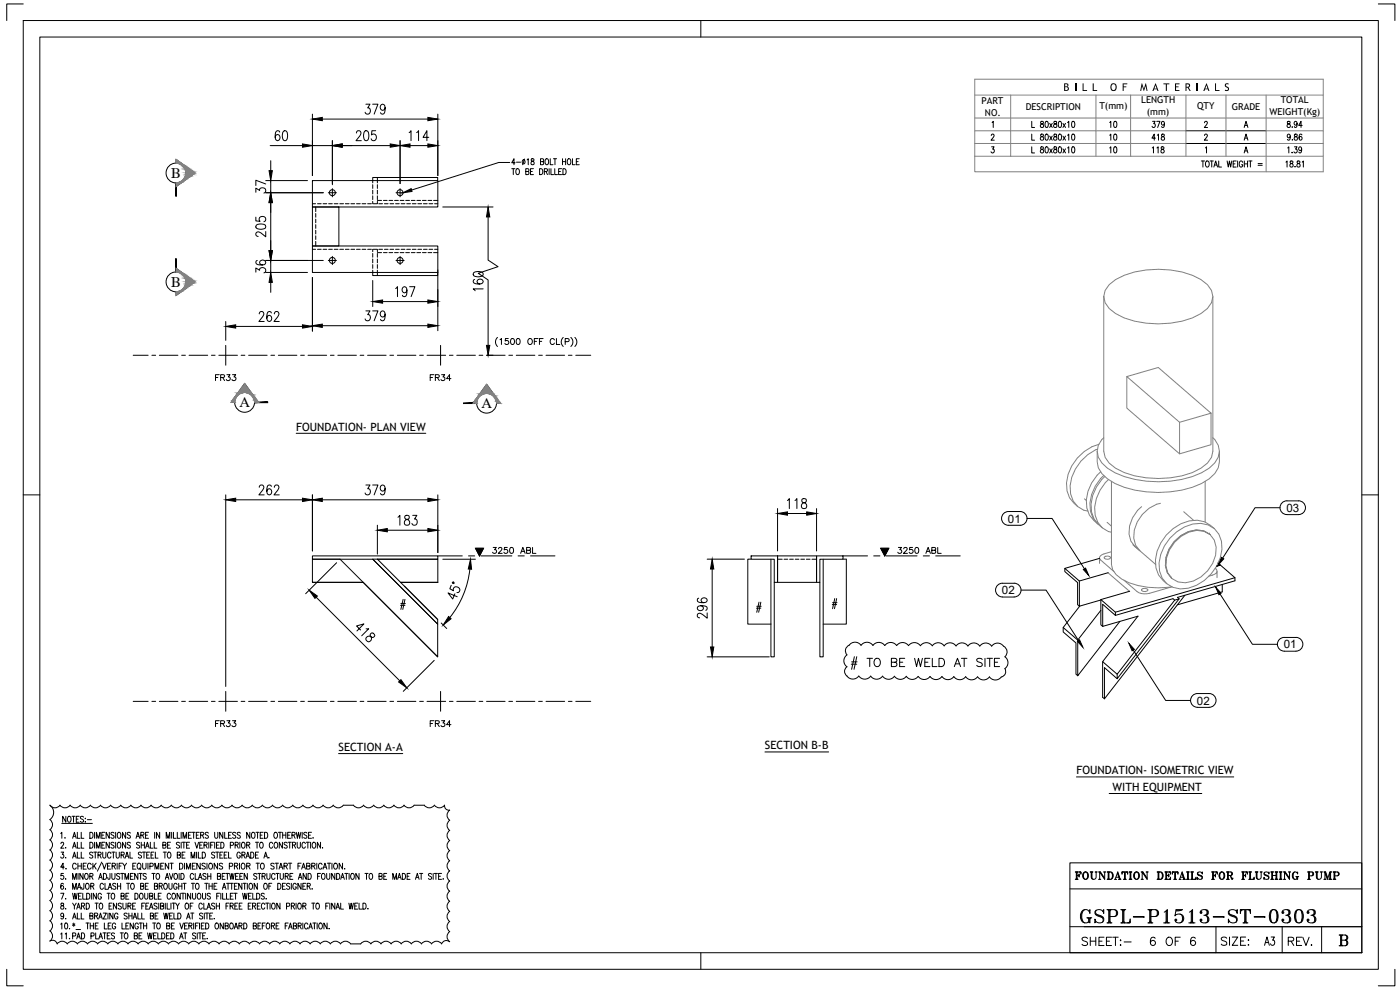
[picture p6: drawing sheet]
<svg xmlns="http://www.w3.org/2000/svg" width="420mm" height="297mm" viewBox="0 0 420 297" stroke-linecap="round" stroke-linejoin="round" font-family="sans-serif">
<defs><g id="words">
<text font-size="7.5" x="323.5" y="278">GSPL-P1513-ST-0303</text>
<g font-size="5.7">
<text x="323.8" y="285">SHEET:-</text>
<text x="344.3" y="285">6 OF 6</text>
<text x="365.5" y="284.7">SIZE:</text>
<text x="378.5" y="284.7">A3</text>
<text x="385.6" y="285">REV.</text>
</g>
<g font-size="5.3">
<text x="336.5" y="47.3" transform="rotate(-90 336.5 47.3)">10</text>
<text x="321.7" y="264.9">FOUNDATION DETAILS FOR FLUSHING PUMP</text>
</g>
<g font-size="4.9">
<text x="332.3" y="39.5">10</text>
<text x="345" y="39.5">379</text>
<text x="332.3" y="43.4">10</text>
<text x="344.7" y="43.4">418</text>
<text x="63.9" y="115.4">FR33</text>
<text x="128.1" y="115.4">FR34</text>
<text x="147.1" y="167.2">3250 ABL</text>
<text x="268.5" y="167.2">3250 ABL</text>
<text x="63.9" y="219.1">FR33</text>
<text x="128.1" y="219.1">FR34</text>
</g>
<g font-size="4.4">
<text x="51.3" y="53.4">B</text>
<text x="51.3" y="86">B</text>
<text x="71.8" y="122.2">A</text>
<text x="144.5" y="122.5">A</text>
</g>
<g font-size="3.5">
<text x="386.1" y="153.6">03</text>
<text x="302.5" y="156.8">01</text>
<text x="300.7" y="178.3">02</text>
<text x="385.3" y="194.6">01</text>
<text x="359.2" y="211.4">02</text>
</g>
<g font-size="3.4">
<text x="88.9" y="129.2">FOUNDATION- PLAN VIEW</text>
<text x="101.6" y="225.3">SECTION A-A</text>
<text x="229.6" y="224.9">SECTION B-B</text>
<text x="323.1" y="232.3">FOUNDATION- ISOMETRIC VIEW</text>
<text x="333.9" y="237.3">WITH EQUIPMENT</text>
</g>
<text font-size="3.2" x="319.1" y="27.3">B I L L O F M A T E R I A L S</text>
<g font-size="2.8">
<text x="294.5" y="31.3">PART</text>
<text x="295.6" y="34.7">NO.</text>
<text x="307.8" y="33">DESCRIPTION</text>
<text x="330" y="32.7">T(mm)</text>
<text x="342.5" y="31">LENGTH</text>
<text x="344.2" y="34.4">(mm)</text>
<text x="359.3" y="32.8">QTY</text>
<text x="369.7" y="33">GRADE</text>
<text x="381" y="34.4">WEIGHT(Kg)</text>
<text x="384.4" y="31">TOTAL</text>
</g>
</g></defs>
<!-- layer: 0 -->
<g fill="none" stroke="#000" stroke-width=".3">
<path d="M7 6.2h406.7v284.6h-406.7zM7 1.2h-5v5M12 11.1h396.7v274.8h-396.7zM210.3 6.2v4.9M413.7 1.2h4.9v5M83.9 39.6l-.1-.2-.5-.2a2.21 2.21 0 0 0-.4 2.9 .83 .83 0 0 0 1.1-.8 .83 .83 0 0 0-1.1-.8l-.3 .7M85.1 39.4l.5-.2a1.96 1.96 0 0 1 0 3h-.2a2.15 2.15 0 0 1-.3-2.8zM93.8 34.2v18.5M96.7 35.7h31.7M107 39.9l.2-.5 .7-.2 .3 .3 .1 .6-1.5 2.1h1.6M109.4 39.4l.6-.2a1.96 1.96 0 0 1 0 3h-.2a1.75 1.75 0 0 1-.6-2.4zM109.8 31.3h1.2l-.6 1.1a.88 .88 0 0 1 .7 1.3 .88 .88 0 0 1-1.5 0"/>
<path d="M111.8 31.3h1.6l-1.1 2.9M112.7 39.2h-1.1l-.1 1.3a.91 .91 0 0 1 1.2 .1 .91 .91 0 0 1 0 1.2 .91 .91 0 0 1-1.2 .1l-.1-.3M115.6 32.3a.81 .81 0 0 1-.8 .8 .88 .88 0 0 1-.7-1.1 .88 .88 0 0 1 1.1-.6 2.22 2.22 0 0 1-.3 2.8l-.6-.1-.1-.3M122.8 39.8l.6-.6v3M125 39.8l.6-.6v3M131.4 34.2v18.5M76.8 57.7v-1.2l1.1 .6a.88 .88 0 0 1 1.4-.7 .88 .88 0 0 1-.1 1.5M79.7 55.2l-2.9-1.1v1.6M79.7 54.2h12.6M79.7 57.8h17.3M81.1 43.7h9.7M81.3 48.2v3"/>
<path d="M81.3 54.2v3.6M93.8 43.7h6M99.8 42.2v13.2M102.7 43.7h14.4M120.1 42.2v12.9M123.1 43.7h5.3M128.7 41.2h-1.7l1.1-2v3M153.6 50.6h.9M154 50.6v1.8M154.6 48.8h-1l.7-1.2v1.8M155 48.7h1.2M155.1 50.7l.1-.1a.91 .91 0 0 1 .7 .9 .91 .91 0 0 1-.7 .9 1.21 1.21 0 0 1-.1-1.7z"/>
<path d="M157.5 47.7l-.7 1.7M157.8 51.5l.8-.1v-.7l-.8-.1v1.8l.9-.2v-.4l-.3-.3M158.2 48l.3-.4v1.8M159.2 51.5h.6M159.5 47.7v.5a.65 .65 0 0 1 .7 .4 .65 .65 0 0 1-.2 .8 .57 .57 0 0 1-.7-.6 .57 .57 0 0 1 .7-.5l.2-.2v-.4zM160.1 50.6h-.9v1.8h.9M161.9 50.6a.89 .89 0 0 1 1 .9 .89 .89 0 0 1-1 .9zM162.2 48.5l.8-.1 .1-.6-.9-.2v1.8l.9-.1 .1-.5-.4-.3M163.4 51.5l.8-.1v-.7l-.8-.1v1.8M163.8 47.7l.2-.1a.93 .93 0 0 1 .7 .9 .93 .93 0 0 1-.7 .9 1.2 1.2 0 0 1-.2-1.7zM163.8 51.5l.5 .9M164.8 50.6v1.8"/>
<path d="M165.1 47.6v1.8h.9M165.3 50.6v1.8h.9M166.1 47.6h.9M166.5 50.6v1.8h.8M166.6 47.6v1.8M167.7 51.5h.5M168.5 50.6h-.8v1.8h.8M168.8 47.6v1.8M168.8 48.5h.9M168.9 50.6a.89 .89 0 0 1 1 .9 .89 .89 0 0 1-1 .9zM169.7 47.6v1.8M170.5 47.7l.1-.1a.93 .93 0 0 1 .7 .9 .93 .93 0 0 1-.7 .9 1.2 1.2 0 0 1-.1-1.7z"/>
<path d="M171.8 47.6v1.8h.8M173 48.5h.5M173.8 47.6h-.8v1.8h.8M76.8 65.2v1.1l1.3 .1a.91 .91 0 0 1 0-1.2 .91 .91 0 0 1 1.3 0 .91 .91 0 0 1 .1 1.2l-.3 .1M76.9 67.5l1.2-.3a1.4 1.4 0 0 1 1.6 .7v.2a1.74 1.74 0 0 1-2.3 .6l-.6-.6zM77.2 78.1l-.3 .2-.1 .5a2.21 2.21 0 0 0 2.8 .4 .66 .66 0 0 0-.3-1.1l-.5-.1a.81 .81 0 0 0-.9 .8l.5 .6 .4 .1M79.7 69.5v1.6l-2.1-1.5-.5 .1-.3 .3 .1 .7 .6 .2M79.7 78.1h17.3M81.3 60.8v14.4M81.3 78.1v3.6M132.9 62.1h15.1M146.5 65.1v12.9l3 2-6 2 3 2v19.6"/>
<path d="M67.7 96.5v5.6M70.7 97.9h20.1M76.8 81.7v-1.3l1.1 .7a.88 .88 0 0 1 1.3-.7 .88 .88 0 0 1 0 1.5M77.8 94.2l.5-.7h.4l.4 .3a1.01 1.01 0 0 1-.3 1.2l-1.1 1.5h1.6M79.7 81.7h12.6M81.3 84.7v3M81.4 93.9a.64 .64 0 0 0-1-.3 2.03 2.03 0 0 0 .3 2.9 .87 .87 0 0 0 .8-1.1 .87 .87 0 0 0-1.1-.6l-.3 .7M82.3 94.2l.5-.7h.4l.5 .5-.3 1-1.2 1.5h1.6M93.8 83.2v16.2M96.7 97.7h31.7M109.8 93.3h1.2l-.6 1.1a.87 .87 0 0 1 .7 1.3 .87 .87 0 0 1-1.5 0M111.8 93.3h1.6l-1.1 2.9"/>
<path d="M111.9 84.2v7.8M114.8 90.5h13.6M115.6 94.3a.81 .81 0 0 1-.8 .8 .89 .89 0 0 1-.7-1.1 .89 .89 0 0 1 1.1-.6 2.21 2.21 0 0 1-.3 2.8l-.6-.1-.1-.3M118.7 86.6l.6-.6v3M122.1 87a.81 .81 0 0 1-.8 .9 .88 .88 0 0 1-.6-1.1 .88 .88 0 0 1 1.1-.6 2.22 2.22 0 0 1-.4 2.8l-.5-.1-.1-.3M122.9 86h1.6l-1.1 3M131.4 81v18.2M142.2 81.8l1.1-.3a1.27 1.27 0 0 1 1.7 .9 1.96 1.96 0 0 1-3 0zM142.4 83.8l-.2 .2-.2 .5a1.76 1.76 0 0 0 3-.1 .88 .88 0 0 0-1.1-.6 .88 .88 0 0 0-.6 1.1l.7 .3M145 86.7h-3l.6 .5M146.1 106.6h1.9M149.3 101.2a1.83 1.83 0 0 0 0 2.7"/>
<path d="M150.1 101.9l.4-.3v1.8M152.5 101.6h-.8l-.1 .7a.63 .63 0 0 1 1 0 .63 .63 0 0 1-.2 1 .63 .63 0 0 1-.9-.3M153.5 101.7l.2-.1a.92 .92 0 0 1 .7 .9 .92 .92 0 0 1-.7 .9 1.14 1.14 0 0 1-.2-1.7zM155.2 101.7l.2-.1a.92 .92 0 0 1 .7 .9 .92 .92 0 0 1-.7 .9 1.14 1.14 0 0 1-.2-1.7zM158.7 101.7a.83 .83 0 0 1 1.1 .8 .83 .83 0 0 1-1.1 .8l-.3-.6zM160.4 102.4h.6M161.5 101.6h-1.1v1.8M161.9 102.4h.7M163 101.6h-1.1v1.8M166.4 102a.65 .65 0 0 0-.8-.4 .65 .65 0 0 0-.5 .7v.4a.65 .65 0 0 0 .5 .7 .65 .65 0 0 0 .8-.5M167 101.6v1.8h1M169 101.2a1.83 1.83 0 0 0 0 2.7"/>
<path d="M169.6 102.5l1-.1 .1-.7-1.1-.1v1.8M171.3 101.2a1.79 1.79 0 0 1 0 2.7M172.5 101.2a1.83 1.83 0 0 1 0 2.7M7 148.5h5M67.7 148.5v57.5M70.7 150h20.1M77.8 146.2l.5-.7 .8 .3a1.01 1.01 0 0 1-.3 1.3l-1.1 1.4h1.6M81.4 145.9a.66 .66 0 0 0-1-.3 2.03 2.03 0 0 0 .3 2.9 .87 .87 0 0 0 .8-1.1 .87 .87 0 0 0-1.1-.6l-.3 .7M82.3 146.2l.5-.7 .7 .1 .2 .5-.3 1-1.2 1.4h1.6M93.8 148.5v16.8M96.7 150h31.7M109.8 145.5h1.2l-.6 1.1a.87 .87 0 0 1 .7 1.4 .87 .87 0 0 1-1.5-.1"/>
<path d="M111.8 145.5h1.6l-1.1 3M113.3 157.6v8.7M115.6 146.5a.81 .81 0 0 1-.8 .9 .89 .89 0 0 1-.7-1.1 .89 .89 0 0 1 1.1-.7 2.21 2.21 0 0 1-.3 2.9l-.6-.2-.1-.2M116.2 159.1h12.2M119.4 155.2l.6-.6v3M121.6 154.8a.64 .64 0 0 0 .2 .9 .93 .93 0 0 1 1.1 .9 .93 .93 0 0 1-1 1 .97 .97 0 0 1-.5-1.2 .97 .97 0 0 1 1.1-.7 .66 .66 0 0 0 .2-.9zM123.9 154.6h1.2l-.7 1.1a.88 .88 0 0 1 .8 1.4 .88 .88 0 0 1-1.6-.1M131.4 148.5v17.3M233.4 152.6v12.7M236.3 150.2l.6-.6v3M236.3 154.1h5.8M238.6 150.2l.6-.6v3"/>
<path d="M240.7 149.8a.68 .68 0 0 0 .3 .9 .94 .94 0 0 1 1.2 1.1 .94 .94 0 0 1-1.5 .6l-.1-.1a1.06 1.06 0 0 1 1.1-1.6 .68 .68 0 0 0 .2-.9zM245.1 152.6v12.7M301.2 154.1l1.4-.6h3.6a2.06 2.06 0 0 1 2 2 2.06 2.06 0 0 1-2 2.1h-3.6a2.06 2.06 0 0 1-1.9-1.3 2.06 2.06 0 0 1 .5-2.2zM308.2 155.6h7.5l9.8 15.1M384.1 152.3h-7.4l-9.8 15.1M389.7 150.3a2.06 2.06 0 0 1 2.1 2 2.06 2.06 0 0 1-2.1 2.1M389.7 150.3h-3.5a2.06 2.06 0 0 0-2.1 2 2.06 2.06 0 0 0 2.1 2.1h3.5M408.7 148.5h5M94.9 179.2l25.1 25.1M101 168.8l-9.3 9.3M121 179.8l-.7 3.1M121.5 179.8l-.6 3.1"/>
<path d="M132.9 167.8h9.8M135.4 175.6l-.4 1.1 1.1 .5a.91 .91 0 0 1 .6-1.1 .91 .91 0 0 1 1.1 .5 .91 .91 0 0 1-.4 1.2h-.3M135.8 174.8l.3-.1 .2 .3-.4 .1zM136.5 178.2l-.6 1.5-1.4-1.8 2.7 1.1M141 170.7a27.9 27.9 0 0 1-6 14.6M209.7 179.5a.64 .64 0 0 0-.3 1 2.02 2.02 0 0 0 2.8-.4 .87 .87 0 0 0-1-.7 .87 .87 0 0 0-.7 1.1l.8 .3M212.2 167.8h11.2M213.7 170.7v23.4M250.5 179.6l-.6 3M251.1 179.6l-.7 3M300.8 175a2.06 2.06 0 0 0-2 2 2.06 2.06 0 0 0 2 2.1M300.9 179.1h3.5"/>
<path d="M300.9 175h3.5M304.4 175a2.06 2.06 0 0 1 2 2 2.06 2.06 0 0 1-2 2.1M306.4 177.1h7.5l9.8 15.1M366.1 178.2l9.8 15.1h7.5M108.2 189l-1.2-1.2 2.2-.6-2.1 2.1M109.9 188.7h.8l-2.1 2.1M109.9 191.3a1.33 1.33 0 0 1 2 0 .63 .63 0 0 0 .4-1l-.3-.3a.6 .6 0 0 0-.7 .1 .6 .6 0 0 0-.2 .6 .93 .93 0 0 1 .2 1.6 .93 .93 0 0 1-1.5-.5zM120.2 181.6h1.3M120.3 181.1h1.3M130.3 198.1l-9.3 9.3M132.4 186.9l1.7 1.7M210.3 181.7a.81 .81 0 0 1 .8 .8 .89 .89 0 0 1-1.1 .7 .89 .89 0 0 1-.6-1.1 2.58 2.58 0 0 1 2.7 0 .66 .66 0 0 1-.3 1"/>
<path d="M212.2 183.9v1.6l-1.4-1.2-1-.3-.4 .2-.1 .7 .7 .5M212.2 197.1h18.7M227 182.5h1.3M227.1 181.9h1.3M227.8 180.7l-.7 3M228.3 180.7l-.6 3M249.8 181.4h1.3M249.9 180.8h1.3M255.5 199.3h1.6M255.6 198.6h1.6M256.4 197l-.8 3.8M257.1 197l-.8 3.8"/>
<path d="M260.2 197.5h1.6M261 197.5v2.5M262.5 197.9a.92 .92 0 0 1 1.1-.3 .92 .92 0 0 1 .6 .9v.6a.94 .94 0 0 1-.9 .9 .94 .94 0 0 1-1-.9zM267.5 198.7l1.4-.1 .3-.4-.2-.4-.4-.3h-1.1v2.5h1.1a.66 .66 0 0 0 .6-.7 .66 .66 0 0 0-.6-.6M270 198.7h.9M271.5 197.5h-1.5v2.5h1.5M274.5 197.5l.6 2.5 .5-2.5 .6 2.5 .6-2.5M276.2 193.7a2.17 2.17 0 0 0-3.5 0 2.17 2.17 0 0 0-3.6 0 2.19 2.19 0 0 0-3.6 0 2.18 2.18 0 0 0-3.5-.1 2.19 2.19 0 0 0-3.6 0 2.16 2.16 0 0 0-3.5 0 1.83 1.83 0 0 0-.7 2.9 2.17 2.17 0 0 0 0 3.6 1.84 1.84 0 0 0 .2 3 2.19 2.19 0 0 0 3.3-.3 2.17 2.17 0 0 0 3.6 .1 2.17 2.17 0 0 0 3.6 0 2.19 2.19 0 0 0 3.5 0 2.17 2.17 0 0 0 3.6 0 2.17 2.17 0 0 0 3.5 0 2.19 2.19 0 0 0 3.6 .1 2.17 2.17 0 0 0 3.6 0 2.19 2.19 0 0 0 3.6 0 2.17 2.17 0 0 0 3.5 0 2.16 2.16 0 0 0 3.6 .1 2.19 2.19 0 0 0 3.5 0 2.17 2.17 0 0 0 3.6 0 1.65 1.65 0 0 0 1.1-2.5 2.19 2.19 0 0 0 0-3.5M276.2 193.7a2.17 2.17 0 0 1 3.6 .1 2.17 2.17 0 0 1 3.5 0 2.19 2.19 0 0 1 3.6 0 2.17 2.17 0 0 1 3.6 0 2.19 2.19 0 0 1 3.6 0 2.17 2.17 0 0 1 3.5 .1 2.36 2.36 0 0 1 3.9 .2 1.96 1.96 0 0 1 .1 3M277.6 198.7h.9M279.1 197.5h-1.5v2.5h1.5M279.8 197.5v2.5h1.4"/>
<path d="M281.8 197.5h.8a1.32 1.32 0 0 1 .9 1.3 1.32 1.32 0 0 1-.9 1.2h-.8zM286.8 199.2h1.1M288.5 197.5h1.7M289.4 197.5v2.5M294.8 197.9a.94 .94 0 0 0-1.7 .2l.3 .4 1.3 .6 .1 .5a1.08 1.08 0 0 1-1.7 0M295.6 197.5v2.5M296.2 197.5h1.7M297 197.5v2.5M298.4 198.7h1M300 197.5h-1.6v2.5h1.6M340.1 195.1l9.7 15.1h7.5M384 191.8l1.4-.6h3.5a2.07 2.07 0 0 1 2.1 2.1 2.07 2.07 0 0 1-2 2.1h-3.6a2.06 2.06 0 0 1-1.9-1.3 2.06 2.06 0 0 1 .5-2.3z"/>
<path d="M286.4 200l1-2.5 .9 2.5M359.4 212.2a2.06 2.06 0 0 1-2.1-2 2.06 2.06 0 0 1 2.1-2.1h3.5a2.06 2.06 0 0 1 2 2.1 2.06 2.06 0 0 1-2 2M359.4 212.2h3.5M15 258.1a1.85 1.85 0 0 1 0 3 1.87 1.87 0 0 1 0 3 1.85 1.85 0 0 1 0 3.1 1.87 1.87 0 0 1 0 3 1.85 1.85 0 0 1 0 3 1.85 1.85 0 0 1 0 3.1 1.87 1.87 0 0 1 0 3 1.86 1.86 0 0 1 0 3.1 1.42 1.42 0 0 1 2.2 .8 1.87 1.87 0 0 1 3 0 1.85 1.85 0 0 1 3 0 1.87 1.87 0 0 1 3.1 0 1.85 1.85 0 0 1 3 0 1.87 1.87 0 0 1 3.1 0 1.85 1.85 0 0 1 3 0 1.85 1.85 0 0 1 3 0 1.85 1.85 0 0 1 3 0M15 252a1.85 1.85 0 0 1 0 3 1.85 1.85 0 0 1 0 3M15 245.9a1.85 1.85 0 0 1 0 3 1.85 1.85 0 0 1 0 3.1M18.2 250.1l.4-.4v1.8M18.3 253.1l.3-.4 .5 .3-.9 1.5h1M18.3 255.7h.8l-.4 .7a.53 .53 0 0 1 .4 .8 .53 .53 0 0 1-.9-.1M18.5 247.1h9.2M19.5 251.4v.1zM19.7 254.3v.2z"/>
<path d="M19.7 257.3v.2zM19.8 244.9v1.8l-1-1.8v1.8M20.5 245l.2-.1a.91 .91 0 0 1 .7 .9 .91 .91 0 0 1-.7 .9 1.16 1.16 0 0 1-.2-1.7zM21 241.6a1.85 1.85 0 0 1-3 0 1.85 1.85 0 0 1-3 0 2.63 2.63 0 0 1 0 4.3M21.1 241.6a1.85 1.85 0 0 0 3 0 1.85 1.85 0 0 0 3 0M21.6 244.9h1M21.8 251.5l.5-1.8 .6 1.8M21.8 254.5l.5-1.8 .6 1.8M21.8 257.5l.5-1.8 .6 1.8M22 250.9h.7M22 253.9h.7M22 256.9h.7"/>
<path d="M22.1 244.9v1.8M22.9 259.4a.55 .55 0 0 0-.7-.4 .55 .55 0 0 0-.4 .7v.4a.55 .55 0 0 0 .4 .7 .55 .55 0 0 0 .7-.4M22.9 245.8h.5M23.2 249.7v1.8h.8M23.2 252.7v1.8h.8M23.2 255.7v1.8h.8M23.4 259v1.8M23.4 259.8h1M23.8 244.9h-.9v1.8h.9M24.4 249.7v1.8h.8M24.4 252.7v1.8h.8M24.4 255.7v1.8h.8"/>
<path d="M24.4 259v1.8M25 259.8h.5M25.1 245.2l-.4-.3-.6 .3 .1 .4 .7 .3a.49 .49 0 0 1-.1 .8 .49 .49 0 0 1-.7-.3M25.6 245.5v.2zM25.6 246.5v.2zM25.9 259h-.9v1.8h.9M26.2 245.9h1.2M27 249.7a.9 .9 0 0 1 .9 .9 .9 .9 0 0 1-.9 .9zM27 252.7a.89 .89 0 0 1 .9 .9 .89 .89 0 0 1-.9 .9zM27.1 241.6a1.85 1.85 0 0 0 3.1 0 1.85 1.85 0 0 0 3 0 1.87 1.87 0 0 0 3 0 1.85 1.85 0 0 0 3.1 0 1.87 1.87 0 0 0 3 0 1.85 1.85 0 0 0 3 0 1.87 1.87 0 0 0 3.1 0 1.85 1.85 0 0 0 3 0 1.87 1.87 0 0 0 3.1 0 1.85 1.85 0 0 0 3 0 1.85 1.85 0 0 0 3 0 1.87 1.87 0 0 0 3.1 0 1.85 1.85 0 0 0 3 0M27.4 259.4a.56 .56 0 0 0-.7-.4 .56 .56 0 0 0-.4 .7v.4a.56 .56 0 0 0 .4 .7 .56 .56 0 0 0 .7-.4M27.8 255.9l-.3-.2-.5 .1v.5l.8 .5v.4l-.3 .3-.6-.3"/>
<path d="M27.9 259v1.8M28.1 255.7h1M28.2 259.8l.7 1M28.4 249.7v1.8M28.4 252.7v1.8M28.6 255.7v1.8M28.9 259l-1 1.2M28.9 251.5v-1.8l.6 1.8 .5-1.8v1.8M28.9 254.5v-1.8l.6 1.8 .5-1.8v1.8M29.4 256.5h.8v-.7l-.8-.1v1.8M29.9 256.5l.5 1M30.5 258.7l-1.3 2.7"/>
<path d="M30.6 250.6h.5M30.6 253.6h.5M30.7 259l.6 1.8 .6-1.8M30.8 255.7v1.3l.4 .5 .5-.3 .1-1.5M31.4 249.7h-.8v1.8h.8M31.4 252.7h-.8v1.8h.8M32.3 259.8h.5M32.8 249.7v1.8l-1-1.8v1.8M32.8 252.7v1.8l-1-1.8v1.8M33.2 259h-.9v1.8h.9M33.3 256.1a.53 .53 0 0 0-.7-.4 .53 .53 0 0 0-.3 .7v.4a.52 .52 0 0 0 .3 .7 .52 .52 0 0 0 .7-.5M33.6 255.7h.9"/>
<path d="M33.6 259.8h.9v-.7l-.9-.1v1.8M34 255.7v1.8M34.2 259.8l.4 1M34.2 250l-.3-.3-.6 .3 .1 .4 .8 .6-.3 .5-.6-.2M34.2 253l-.3-.3-.5 .1v.5l.8 .5v.4l-.3 .3-.6-.3M34.7 249.7v1.8M34.7 252.7v1.8M34.9 255.7v1.3l.4 .5 .3-.1 .2-.4v-1.3M35.2 259v1.8M35.5 249.8l.1-.1a.93 .93 0 0 1 .7 .9 .93 .93 0 0 1-.7 .9 1.2 1.2 0 0 1-.1-1.7zM35.5 252.8l.1-.1a.91 .91 0 0 1 .7 .9 .91 .91 0 0 1-.7 .9 1.18 1.18 0 0 1-.1-1.7zM35.7 259.8h.6"/>
<path d="M36.3 256.5h.9v-.7l-.9-.1v1.8M36.7 259h-1v1.8M36.8 259l.6 .8v1M36.8 256.5l.5 1M37.6 257.5l.5-1.8 .6 1.8M37.7 249.7v1.8l-.9-1.8v1.8M37.7 252.7v1.8l-.9-1.8v1.8M37.8 256.9h.7M38 259l-.6 .8M39 255.7v1.8h.8M39.1 250l-.3-.3-.6 .3v.3l.9 .7-.3 .5-.6-.2M39.1 253l-.3-.3-.6 .3 .1 .4 .8 .4-.1 .6-.5 .1-.3-.3"/>
<path d="M39.8 259.8h.6M40.8 259h-1v1.8h1M40.8 251.5l.6-1.8 .5 1.8M41 250.9h.7M41.4 259.1l.2-.1a.9 .9 0 0 1 .7 .9 .9 .9 0 0 1-.7 .9 1.16 1.16 0 0 1-.2-1.7zM41.9 253l-.3-.3-.6 .3 .1 .4 .8 .6-.3 .5-.6-.3M42.3 250.6l.8-.1v-.7l-.8-.1v1.8M42.4 253.6h.9M42.4 252.7v1.8M42.5 255.9l-.4-.2-.5 .1v.5l.7 .4 .2 .5-.4 .3-.6-.3M42.7 250.6l.5 .9M42.7 255.7h1"/>
<path d="M42.8 259v1.3l.5 .5 .5-.3v-1.5M43.2 255.7v1.8M43.3 252.7v1.8M43.7 254.5l.5-1.8 .6 1.8M43.7 250.6h.5M43.9 253.9h.7M44 256.5h.6M44.4 259v1.8M44.6 249.7h-.9v1.8h.9M44.9 255.7h-.9v1.8h.9M45 259.9l.9-.1v-.7l-.9-.1v1.8M45.1 252.7v1.8h.8"/>
<path d="M45.3 256.5h.6M46.2 255.7h-.9v1.8h.9M46.3 252.7v1.8h.8M46.4 249.7v1.8M46.6 255.7v1.8h.8M47.9 249.7v1.8l-.9-1.8v1.8M48.2 259.8h.6M48.9 253.6l.8-.1v-.7l-.8-.1v1.8l.8-.2 .1-.4-.3-.3M49 255.7h.9M49.2 259h-1v1.8h1M49.5 255.7v1.8M49.9 251.5v-1.8l.5 1.8 .6-1.8v1.8"/>
<path d="M50.3 253.6h.5M50.5 255.8l.1-.1a.93 .93 0 0 1 .7 .9 .93 .93 0 0 1-.7 .9 1.2 1.2 0 0 1-.1-1.7zM50.6 259v1.8l-1-1.8v1.8M51 259h1M51.2 252.7h-.9v1.8h.9M51.5 259v1.8M51.5 249.7v1.8M52.1 249.7v1.8h.8M53.2 249.7v1.8h.8M53.2 256.5h.8v-.7l-.8-.1v1.8l.9-.2 .1-.4-.4-.4M53.9 253l-.4-.3-.6 .3 .2 .4 .5 .2a.48 .48 0 0 1 .2 .8 .48 .48 0 0 1-.7 0l-.2-.2M53.9 259a.9 .9 0 0 1 1 .9 .9 .9 0 0 1-1 .9z"/>
<path d="M54.4 249.7v1.8M54.4 252.7v1.8M54.6 256.5h.6M54.7 252.7h1M54.9 251.5v-1.8l.5 1.8 .6-1.8v1.8M55.2 252.7v1.8M55.4 259v1.8M55.5 255.7h-.9v1.8h.9M56 253.6h.6M56.6 250.6h.5M56.9 252.7h-.9v1.8h.9M57.4 257.5v-1.8l.5 1.8 .6-1.8v1.8"/>
<path d="M57.4 249.7h-.8v1.8h.8M57.6 249.7h1M57.7 259.8h.6M58.1 249.7v1.8M58.5 252.7l.6 1.8 .5-1.8M58.6 259h-.9v1.8h.9M58.9 250.6h.6M59 255.7v1.8M59.5 255.7v1.8h.9M59.8 249.7h-.9v1.8h.9M59.9 253.6h.6M60.1 259v1.8l-1-1.8v1.8"/>
<path d="M60.2 250.6l.8-.1v-.7l-.8-.1v1.8M60.7 255.7a.9 .9 0 0 1 1 .9 .9 .9 0 0 1-1 .9zM60.7 250.6l.5 .9M60.8 252.7h-.9v1.8h.9M61.2 253.6l.9-.1v-.7l-.9-.1v1.8M61.6 259.2l-.4-.2-.6 .2 .1 .5 .9 .6-.4 .5-.6-.3M61.7 253.6l.5 .9M62.1 259v1.8M62.5 250l-.3-.3-.6 .3 .1 .4 .6 .3a.49 .49 0 0 1 .2 .7 .49 .49 0 0 1-.8 0l-.1-.1M62.7 252.7v1.8M62.9 259.1l.1-.1a.9 .9 0 0 1 .8 .9 .9 .9 0 0 1-.8 .9 1.16 1.16 0 0 1-.1-1.7zM63.2 253.6h.5"/>
<path d="M64.1 252.7h-.9v1.8M64.4 249.7v1.3l.4 .5 .5-.2 .1-1.6M64.4 255.9l-.3-.2-.6 .2 .1 .5 .6 .2a.48 .48 0 0 1 .2 .7 .48 .48 0 0 1-.8 .1l-.1-.2M64.4 252.7v1.8M64.7 255.7h1M65 253.6h.5M65.2 255.7v1.8M65.3 259v1.8l-1-1.8v1.8M65.9 252.7h-.9v1.8h.9M66 256.5h.5M66.3 252.7a.89 .89 0 0 1 .9 .9 .89 .89 0 0 1-.9 .9zM66.6 241.6a1.85 1.85 0 0 0 3 0 1.85 1.85 0 0 0 3.1 0"/>
<path d="M66.8 259.2l-.3-.2-.7 .2 .1 .5 .9 .6-.3 .5-.7-.3M66.9 249.7v1.8l-1-1.8v1.8M66.9 255.7h-.9v1.8h.9M67.3 256.5h.5M67.4 249.7v1.8h.8M68.2 255.7h-.9v1.8h.9M68.6 255.7v1.8h.8M68.6 250.6h.5M68.8 259.9l.9-.1 .1-.6-1-.2v1.8M69.1 253.6h.8v-.8l-.8-.1v1.8M69.5 249.7h-.9v1.8h.9M70.4 259.8h.8v-.7l-.8-.1v1.8"/>
<path d="M70.6 253.6l.8-.1v-.7l-.8-.1v1.8M70.8 250l-.4-.3-.6 .3 .1 .4 .9 .6-.4 .5-.6-.2M70.9 259.8l.5 1M71 253.6l.5 .9M71.9 259v1.8M72 252.7v1.8M72.1 250l-.3-.3-.6 .3 .1 .4 .8 .6-.3 .5-.6-.2M72.1 256.1a.54 .54 0 0 0-.6-.4 .54 .54 0 0 0-.4 .7v.4a.54 .54 0 0 0 .5 .7 .54 .54 0 0 0 .5-.7h-.3M72.6 256.5h.8v-.7l-.8-.1v1.8M72.7 259.1l.1-.1a.9 .9 0 0 1 .8 .9 .9 .9 0 0 1-.8 .9 1.16 1.16 0 0 1-.1-1.7zM72.7 241.6a1.85 1.85 0 0 0 3 0 1.85 1.85 0 0 0 3 0M72.7 252.8l.2-.1a.91 .91 0 0 1 .7 .9 .91 .91 0 0 1-.7 .9 1.18 1.18 0 0 1-.2-1.7z"/>
<path d="M73.1 256.5l.4 1M73.8 257.5l.6-1.8 .5 1.8M74 253.6l.8-.1v-.7l-.8-.1v1.8M74 259.8h.9l.1-.6-1-.2v1.8M74 256.9h.7M74.5 253.6l.5 .9M74.5 259.8l.5 1M75 249.7v1.8l-1-1.8v1.8M75.2 255.7a.9 .9 0 0 1 1 .9 .9 .9 0 0 1-1 .9zM75.7 249.8l.2-.1a.93 .93 0 0 1 .7 .9 .93 .93 0 0 1-.7 .9 1.2 1.2 0 0 1-.2-1.7zM76.7 252.7h.9M76.7 256.5h.5"/>
<path d="M76.8 249.7h1M76.8 259h1.1M77.1 252.7v1.8M77.3 249.7v1.8M77.4 259v1.8M77.6 255.7h-.9v1.8h.9M78.1 250.6h.5M78.2 252.8l.1-.1a.91 .91 0 0 1 .7 .9 .91 .91 0 0 1-.7 .9 1.18 1.18 0 0 1-.1-1.7zM78.4 259.1l.2-.1a.9 .9 0 0 1 .7 .9 .9 .9 0 0 1-.7 .9 1.16 1.16 0 0 1-.2-1.7zM78.8 241.6a1.85 1.85 0 0 0 3 0 1.85 1.85 0 0 0 3 0M79 249.7h-.9v1.8h.9M79.2 257.5l.5-1.8 .6 1.8"/>
<path d="M79.4 249.7a.9 .9 0 0 1 1 .9 .9 .9 0 0 1-1 .9zM79.4 256.9h.7M80.7 257.3v.2zM81.8 253.1a.52 .52 0 0 0-.6-.4 .52 .52 0 0 0-.4 .7v.4a.52 .52 0 0 0 .4 .7 .52 .52 0 0 0 .6-.4M82.3 259.2l-.4-.2-.6 .2 .1 .5 .8 .4-.1 .6-.5 .1-.3-.3M82.5 249.8l.1-.1a.92 .92 0 0 1 .7 .9 .92 .92 0 0 1-.7 .9 1.2 1.2 0 0 1-.1-1.7zM82.5 252.8l.2-.1a.91 .91 0 0 1 .7 .9 .91 .91 0 0 1-.7 .9 1.16 1.16 0 0 1-.2-1.7zM82.6 259h1M83.1 259v1.8M83.5 249.7h1M84 249.7v1.8M84.8 252.7v1.8l-1-1.8v1.8"/>
<path d="M84.8 241.6a1.85 1.85 0 0 0 3.1 0 1.85 1.85 0 0 0 3 0M84.8 250.6h1M84.8 249.7v1.8M85.2 259.8h.9l.1-.6-1-.2v1.8M85.7 259.8l.5 1M85.8 249.7v1.8M86.2 253l-.3-.3-.5 .1-.1 .5 .8 .5 .1 .4-.3 .3-.6-.3M86.3 250.6h.6M86.5 252.7h.9M86.5 259h1.1M86.9 252.7v1.8M87.1 259v1.8"/>
<path d="M87.2 249.7h-.9v1.8h.9M87.6 250.6l.8-.1v-.7l-.8-.1v1.8M87.8 253.6l.8-.1v-.7l-.8-.1v1.8M88.1 250.6l.5 .9M88.2 253.6l.5 .9M88.9 249.7l.4 1.8 .3-1.8 .3 1.8 .4-1.8M89.2 252.7v1.3l.4 .5 .5-.3v-1.5M89.4 259.8h.6M90.4 259h-1v1.8M90.7 249.7v1.8M90.9 241.6a1.85 1.85 0 0 0 3 0 1.85 1.85 0 0 0 3.1 0M91.6 253.1a.52 .52 0 0 0-.6-.4 .52 .52 0 0 0-.4 .7v.4a.52 .52 0 0 0 .4 .7 .52 .52 0 0 0 .6-.4"/>
<path d="M91.9 252.7h1M92 259.8h.9l.1-.6-1-.2v1.8l1-.2v-.6l-.3-.2M92.1 250l-.3-.3-.6 .3 .1 .4 .8 .6-.3 .5-.6-.2M92.4 252.7v1.8M92.6 250.6h.5M93.2 252.7v1.8M93.5 249.7h-.9v1.8h.9M93.5 259.8h.9v-.7l-.9-.1v1.8M94 251.4v.1zM94 252.8l.1-.1a.91 .91 0 0 1 .7 .9 .91 .91 0 0 1-.7 .9 1.16 1.16 0 0 1-.1-1.7zM94.1 259.8l.5 1M95.1 259v1.8"/>
<path d="M96.2 252.7v1.8l-1-1.8v1.8M96.7 259.4a.55 .55 0 0 0-.7-.4 .55 .55 0 0 0-.4 .7v.4a.55 .55 0 0 0 .4 .7 .55 .55 0 0 0 .7-.4M96.8 254.3v.2zM97 241.6a1.85 1.85 0 0 0 3 0 1.85 1.85 0 0 0 3 0M98.2 259h1.1M98.8 259v1.8M99.6 259v1.8M100.4 259.1l.2-.1a.9 .9 0 0 1 .7 .9 .9 .9 0 0 1-.7 .9 1.16 1.16 0 0 1-.2-1.7zM102.8 259v1.8l-1-1.8v1.8M103.1 241.6h3a1.85 1.85 0 0 0 3 0 1.85 1.85 0 0 0 3 0 1.87 1.87 0 0 0 3.1 0 1.85 1.85 0 0 0 3 0 1.87 1.87 0 0 0 3.1 0 1.85 1.85 0 0 0 3 0h3a1.85 1.85 0 0 0 3.1 0 1.87 1.87 0 0 0 3 0 1.32 1.32 0 0 0 1.6 1.5 1.85 1.85 0 0 0 0 3 1.87 1.87 0 0 0 0 3.1 1.85 1.85 0 0 0 0 3 1.87 1.87 0 0 0 0 3 1.85 1.85 0 0 0 0 3.1 1.87 1.87 0 0 0 0 3 1.85 1.85 0 0 0 0 3 1.87 1.87 0 0 0 0 3.1 1.85 1.85 0 0 0 0 3 1.85 1.85 0 0 0 0 3M321.1 258.9h87.6v27h-87.6zM18.2 268h1l-.7 1.8"/>
<path d="M18.2 277.3l.4-.4v1.8M18.3 271.1v.5a.65 .65 0 0 1 .8 .4 .65 .65 0 0 1-.3 .8 .57 .57 0 0 1-.6-.6 .57 .57 0 0 1 .7-.5l.1-.6zM19 262.1h-.7v.7a.53 .53 0 0 1 .8 .1 .53 .53 0 0 1-.1 .7 .53 .53 0 0 1-.8-.1M19 265.3l-.2-.3a1.03 1.03 0 0 0-.1 1.8 .52 .52 0 0 0 .4-.7 .52 .52 0 0 0-.8-.1l-.1 .2M19.1 274.6l-.2 .4a.48 .48 0 0 1-.7-.6 .48 .48 0 0 1 .8-.2l.1 .4a.84 .84 0 0 1-.5 1.1l-.3-.2M19.3 260.2h-1.1l.7-1.2v1.8M19.7 266.7h.1M19.6 277l.2-.1a.99 .99 0 0 1 .5 .9 .99 .99 0 0 1-.5 .9l-.4-.7zM19.7 263.7v.1zM19.7 269.6v.2zM19.7 272.6v.2zM19.7 275.6v.1z"/>
<path d="M19.8 260.6v.2zM20.9 278.6v.1zM21.8 263.8v-1.7l.5 1.7 .6-1.7v1.7M21.8 266.8v-1.8l.5 1.8 .6-1.8v1.8M21.8 268l.3 1.8 .4-1.8 .3 1.8 .3-1.8M21.8 271l.5 .8v1M21.8 275.7l.5-1.7 .6 1.7M21.8 277.2l.7 .5M22 275.1h.7M22.1 276.9v1.1M22.5 277.2l-.7 .5M22.8 278.9h1.4"/>
<path d="M22.9 271l-.6 .8M23 272.8l.6-1.8 .5 1.8M23.2 266.8l.6-1.8 .5 1.8M23.2 274v1.7h.8M23.2 272.2h.7M23.4 262.1v1.7M23.4 266.2h.7M23.6 268.9h.5M24.4 274v1.7h.8M24.4 268h-.8v1.8h.8M24.4 271.8h.9v-.7l-.9-.1v1.8M24.4 279.9a.9 .9 0 0 1 1 .9 .9 .9 0 0 1-1 .9z"/>
<path d="M24.8 268v1.8h.9M24.9 262.1v1.7l-.9-1.7v1.7M24.9 271.8l.5 1M25.2 265l-.1 1.7h-.4l-.2-.5M25.7 262.1h.1a.91 .91 0 0 1 .7 .9 .91 .91 0 0 1-.7 .8 1.18 1.18 0 0 1-.1-1.7zM25.8 276.9h.9M25.9 271a.9 .9 0 0 1 1 .9 .9 .9 0 0 1-1 .9zM25.9 265.1l.2-.1a.93 .93 0 0 1 .7 .9 .93 .93 0 0 1-.7 .9 1.21 1.21 0 0 1-.2-1.7zM26 268a.89 .89 0 0 1 1 .9 .89 .89 0 0 1-1 .9zM26.3 276.9v1.8M27 262.9l.8-.1v-.7h-.8v1.7M27 274.8l.8-.1v-.7h-.8v1.7l.8-.1 .1-.5-.3-.3"/>
<path d="M27.1 276.9v1.8M27.1 277.8h.9M27.2 265.9l.8-.1 .1-.6-.9-.2v1.8M27.4 262.9l.5 .9M27.4 268v1.8M27.7 265.9l.5 .9M28 276.9v1.8M28.4 274.8l.8-.1v-.7h-.8v1.7M28.5 271h1M28.6 277.8h.5M28.7 279.9v1.8h.8M28.9 274.8l.4 .9"/>
<path d="M28.9 268v1.8l-.9-1.8v1.8M29 271v1.8M29.5 276.9h-.9v1.8h.9M29.6 263.8l.6-1.7 .5 1.7M29.6 275.7l.6-1.7 .5 1.7M29.8 263.2h.7M29.8 275.1h.7M30 271.1l.2-.1a.93 .93 0 0 1 .7 .9 .93 .93 0 0 1-.7 .9 1.2 1.2 0 0 1-.2-1.7zM30.4 268.4a.52 .52 0 0 0-.6-.4 .52 .52 0 0 0-.4 .7v.4a.53 .53 0 0 0 .5 .7 .53 .53 0 0 0 .5-.7h-.3M30.9 279.9h.9M31 274h.9l-.9 1.7h.9M31 262.1a.89 .89 0 0 1 1 .9 .89 .89 0 0 1-1 .8z"/>
<path d="M31 265.5a.52 .52 0 0 0-.6-.5 .52 .52 0 0 0-.4 .7v.4a.53 .53 0 0 0 .4 .7 .53 .53 0 0 0 .6-.4M31.3 276.9v1.8h.8M31.4 279.9v1.8M31.5 265v1.8h.8M32.1 268h1M32.4 274v1.7M32.5 266.8l.5-1.8 .6 1.8M32.5 277.8h.5M32.6 268v1.8M32.7 266.2h.7M32.7 271.8h.6M33 262.1l-.1 1.7h-.4l-.2-.6"/>
<path d="M33.1 279.9h-.9v1.8h.9M33.4 276.9h-.9v1.8h.9M33.6 262.1v1.2l.4 .5h.3l.2-.5v-1.2M33.6 268.1l.2-.1a.91 .91 0 0 1 .7 .9 .91 .91 0 0 1-.7 .9 1.18 1.18 0 0 1-.2-1.7zM33.6 271h-.9v1.8h.9M33.9 274v1.7l-1-1.7v1.7M34.7 277.4a.52 .52 0 0 0-.6-.4 .52 .52 0 0 0-.4 .6v.4a.53 .53 0 0 0 .5 .7 .53 .53 0 0 0 .5-.7h-.3M34.8 265.3l-.4-.3-.6 .3 .2 .4 .5 .3a.5 .5 0 0 1 .1 .8 .5 .5 0 0 1-.8-.2M35 271v1.8l-1-1.8v1.8M35.3 265v1.8M35.3 265.9h.9M35.4 274.4a.52 .52 0 0 0-.7-.4 .52 .52 0 0 0-.3 .6v.5a.53 .53 0 0 0 .5 .6 .53 .53 0 0 0 .5-.6h-.4"/>
<path d="M35.9 262.3l-.3-.2-.6 .2v.4l.9 .6-.3 .5-.6-.2M36.1 279.9h.9M36.2 262.1h1M36.2 265v1.8M36.3 268.9l.9-.1v-.7l-.9-.1v1.8l.9-.2 .1-.4-.4-.3M36.4 271.2l-.3-.2-.6 .2 .1 .5 .8 .6-.3 .5-.6-.3M36.5 279.9v1.8M36.6 276.9v1.8h.8M36.7 262.1v1.7M36.9 271v1.3l.4 .5 .5-.3v-1.5M37.5 263.8v-1.7l.6 1.7 .5-1.7v1.7M37.6 280l.1-.1a.93 .93 0 0 1 .7 .9 .93 .93 0 0 1-.7 .9 1.19 1.19 0 0 1-.1-1.7z"/>
<path d="M37.8 268.9h.5M37.8 277.8h.5M38 265h.9M38.2 274.2l-.4-.2-.6 .2 .2 .4 .7 .5v.6h-.5l-.4-.2M38.4 271.8h.8l.1-.7-.9-.1v1.8M38.5 265v1.8M38.7 268h-.9v1.8h.9M38.7 276.9h-.9v1.8h.9M38.7 274v1.7M38.7 274.8h.9M38.9 271.8l.4 1M39.1 262.9h.6"/>
<path d="M39.5 265.1l.1-.1a.93 .93 0 0 1 .7 .9 .93 .93 0 0 1-.7 .9 1.19 1.19 0 0 1-.1-1.7zM39.6 274v1.7M39.8 271.8h.6M40 275.7l.5-1.7 .5 1.7M40 262.1h-.9v1.7h.9M40 276.9v1.8l-.9-1.8v1.8M40.1 275.1h.7M40.5 268a.89 .89 0 0 1 1 .9 .89 .89 0 0 1-1 .9zM40.7 271h-.9v1.8h.9M41.4 262.1v1.7l-1-1.7v1.7M41.4 274v1.7h.8M41.5 277.4a.53 .53 0 0 0-.6-.4 .53 .53 0 0 0-.4 .6v.4a.54 .54 0 0 0 .5 .7 .54 .54 0 0 0 .5-.7h-.3"/>
<path d="M41.7 262.1h1M41.8 276.9h.9M41.8 260.4l.4 .5M42.1 268.1l.2-.1a.91 .91 0 0 1 .7 .9 .91 .91 0 0 1-.7 .9 1.18 1.18 0 0 1-.2-1.7zM42.2 265.9l.8-.1 .1-.6-.9-.2v1.8l.9-.1v-.7l-.3-.1M42.2 262.1v1.7M42.3 276.9v1.8M42.5 274v1.7h.8M42.5 271.8h.6M42.6 279.9h-.9v1.8h.9M43.1 277.8h.9M43.1 276.9v1.8"/>
<path d="M43.4 268v1.3l.4 .5 .4-.1 .2-.4v-1.3M43.4 271h-.9v1.8M43.6 265.9h.6M43.8 271.8h.5M43.9 262.3l-.3-.2-.7 .2 .1 .4 .9 .6-.3 .5-.7-.2M44 276.9v1.8M44.3 279.9l.3 1.8 .4-1.8 .3 1.8 .4-1.8M44.5 265h-.9v1.8h.9M44.6 271h-.8v1.8h.8M44.8 272.8l.6-1.8 .5 1.8M44.9 268.9l.8-.1v-.7l-.8-.1v1.8l.9-.2 .1-.4-.4-.3M45.1 272.2h.6"/>
<path d="M45.1 274.8l.8-.1 .1-.6-.9-.1v1.7l.9-.1 .1-.5-.4-.3M45.6 262.1h.9M45.8 276.9h1M46.1 262.1v1.7M46.3 276.9v1.8M46.3 265.9l.9-.1v-.6l-.9-.2v1.8l.9-.1v-.7l-.2-.1M46.3 268v1.8h.9M46.5 260.8v-1.8l.6 1.8 .6-1.8v1.8M46.5 274.8h.6M47 279.9h-.9v1.8h.9M47.1 262.1h.1a.91 .91 0 0 1 .7 .9 .91 .91 0 0 1-.7 .8 1.16 1.16 0 0 1-.1-1.7zM47.2 271.2l-.4-.2-.6 .2 .1 .5 .9 .6-.4 .5-.6-.3"/>
<path d="M47.3 277l.1-.1a.91 .91 0 0 1 .7 .9 .91 .91 0 0 1-.7 .9 1.18 1.18 0 0 1-.1-1.7zM47.4 279.9v1.8h.8M47.4 274h-.9v1.7h.9M47.5 268.9h.5M47.6 271v1.8M47.8 265.9l.8-.1v-.7l-.8-.1v1.8M48.2 271.8h.8v-.7l-.8-.1v1.8l.9-.2v-.4l-.3-.4M48.3 265.9l.4 .9M48.4 268h-.9v1.8h.9M48.5 279.9a.9 .9 0 0 1 1 .9 .9 .9 0 0 1-1 .9zM49.1 274l.4 1.7 .3-1.7 .4 1.7 .3-1.7M49.4 265.1l.1-.1a.93 .93 0 0 1 .7 .9 .93 .93 0 0 1-.7 .9 1.19 1.19 0 0 1-.1-1.7z"/>
<path d="M49.6 263.8l.6-1.7 .5 1.7M49.6 271v1.8M49.8 263.2h.7M50 277.8l.8-.1v-.7l-.8-.1v1.8l.9-.1 .1-.5-.4-.3M50.2 271v1.8h.8M50.7 265v1.3l.4 .5 .5-.2v-1.6M50.8 262.1l.6 1.7 .5-1.7M50.8 279.9h-.9v1.8h.9M50.9 274.8h.5M51.2 268.4a.52 .52 0 0 0-.7-.4 .52 .52 0 0 0-.3 .7v.4a.52 .52 0 0 0 .3 .7 .52 .52 0 0 0 .7-.4M51.2 279.9a.9 .9 0 0 1 1 .9 .9 .9 0 0 1-1 .9zM51.3 271v1.8"/>
<path d="M51.4 277.8h.6M51.6 271h1M51.8 274h-.9v1.7h.9M51.9 268.1l.1-.1a.91 .91 0 0 1 .7 .9 .91 .91 0 0 1-.7 .9 1.18 1.18 0 0 1-.1-1.7zM52.1 271v1.8M52.2 274v1.7h.8M52.3 276.9h-.9v1.8h.9M52.5 262.1h.1a.91 .91 0 0 1 .7 .9 .91 .91 0 0 1-.7 .8 1.18 1.18 0 0 1-.1-1.7zM52.7 271l.6 .8v1M53.1 265.5a.52 .52 0 0 0-.6-.5 .52 .52 0 0 0-.4 .7v.4a.54 .54 0 0 0 .5 .7 .54 .54 0 0 0 .5-.7h-.3M53.4 274a.89 .89 0 0 1 .9 .8 .89 .89 0 0 1-.9 .9zM53.6 265.9h1"/>
<path d="M53.6 265v1.8M53.8 262.1v1.7M53.8 271l-.5 .8M54 276.9l.5 1.8 .5-1.8M54.1 268v1.8l-1-1.8v1.8M54.3 262.1a.89 .89 0 0 1 1 .9 .89 .89 0 0 1-1 .8zM54.4 268h1M54.6 265v1.8M54.9 265h1M54.9 268v1.8M55.1 279.9h1M55.4 265v1.8"/>
<path d="M55.4 277.8h.5M55.6 279.9v1.8M55.7 268v1.8M55.8 271.1l.1-.1a.93 .93 0 0 1 .7 .9 .93 .93 0 0 1-.7 .9 1.23 1.23 0 0 1-.1-1.7zM56 260.8v-1.8l.6 1.8 .5-1.8v1.8M56 275.7l.6-1.7 .5 1.7M56.2 275.1h.7M56.3 276.9h-.9v1.8h.9M56.7 277.8l.8-.1v-.7l-.8-.1v1.8M57.1 271.8h.5M57.2 277.8l.4 .9M57.2 268v1.8l-.9-1.8v1.8"/>
<path d="M57.2 274h1M57.4 265h1M57.7 274v1.7M57.8 268v1.3l.4 .5 .3-.1 .2-.4v-1.3M57.9 265v1.8M58 271h-.9v1.8M58.1 262.5a.53 .53 0 0 0-.6-.4 .53 .53 0 0 0-.4 .6v.5a.53 .53 0 0 0 .4 .6 .53 .53 0 0 0 .6-.4M58.1 276.9v1.8M58.6 262.1v1.7h.8M58.6 277.8h.6M58.9 265.1l.2-.1a.93 .93 0 0 1 .7 .9 .93 .93 0 0 1-.7 .9 1.19 1.19 0 0 1-.2-1.7zM59.2 279.9v1.8"/>
<path d="M59.5 268.1l.1-.1a.91 .91 0 0 1 .7 .9 .91 .91 0 0 1-.7 .9 1.18 1.18 0 0 1-.1-1.7zM59.5 263.8l.6-1.7 .5 1.7M59.5 276.9h-.9v1.8M59.5 279.9h1M59.7 263.2h.7M59.9 276.9v1.8M60 279.9v1.8M60.4 277.8h.6M60.7 271.4a.53 .53 0 0 0-.7-.4 .53 .53 0 0 0-.3 .7v.4a.52 .52 0 0 0 .4 .7 .52 .52 0 0 0 .6-.4M60.8 268v1.3l.4 .5 .5-.3v-1.5M60.8 274.2l-.3-.2-.6 .2v.4l.9 .6-.3 .5-.6-.2M61.2 271v1.8h.8"/>
<path d="M61.3 276.9h-.9v1.8h.9M61.3 274v1.7M61.4 265h1M61.7 274h.9M61.7 276.9a.89 .89 0 0 1 1 .9 .89 .89 0 0 1-1 .9zM61.7 279.9h-.9v1.8h.9M61.8 262.3l-.3-.2-.6 .2 .1 .4 .8 .6-.3 .5-.6-.2M61.9 265v1.8M62.1 272.8l.6-1.8 .5 1.8M62.1 274v1.7M62.3 262.9h1M62.3 262.1v1.7"/>
<path d="M62.3 272.2h.7M62.7 265.9h1M62.7 265v1.8M62.9 274.8h.6M63.1 268.3l-.3-.3-.6 .3 .1 .4 .6 .2a.48 .48 0 0 1 .2 .8 .48 .48 0 0 1-.8 0l-.1-.2M63.3 262.1v1.7M63.7 265v1.8M63.8 274h-.9v1.7h.9M64.2 265.9h.6M64.3 275.6v.1zM64.4 271.2l-.3-.2-.6 .2 .1 .5 .6 .2a.48 .48 0 0 1 .2 .7 .48 .48 0 0 1-.8 .1l-.1-.2M64.8 277l.1-.1a.91 .91 0 0 1 .7 .9 .91 .91 0 0 1-.7 .9 1.18 1.18 0 0 1-.1-1.7z"/>
<path d="M64.9 271.8h1M64.9 271v1.8M65 268.9h.6M65.1 265h-.9v1.8h.9M65.2 262.9l.9-.1v-.7h-.9v1.7l.9-.1 .1-.5-.3-.3M65.9 271v1.8M65.9 268h-.9v1.8M66.3 268v1.8M66.7 262.9h.5M66.8 266.8l.5-1.8 .5 1.8M66.8 268v1.8h.8M66.9 266.2h.7"/>
<path d="M67 276.9v1.8l-.9-1.8v1.8M67.6 262.1h-.9v1.7h.9M67.6 277.8l.8-.1v-.7l-.8-.1v1.8l.8-.1 .1-.5-.3-.3M67.8 262.1h.9M67.8 271.8h.6M68 268v1.8h.8M68 265h.9M68.2 262.1v1.7M68.4 265v1.8M68.7 271h-.9v1.8M68.9 262.1l.4 1.7 .3-1.7 .3 1.7 .4-1.7M69.1 271.8h.8v-.7l-.8-.1v1.8"/>
<path d="M69.1 265h.9M69.1 268.9h.6M69.2 277l.1-.1a.91 .91 0 0 1 .7 .9 .91 .91 0 0 1-.7 .9 1.21 1.21 0 0 1-.1-1.7zM69.5 265v1.8M69.5 271.8l.5 1M70 268h-.9v1.8h.9M70.2 268h1M70.3 278.7l.5-1.8 .6 1.8M70.4 265.9h.5M70.5 271.8h.5M70.5 278.1h.7M70.7 262.9h.5"/>
<path d="M70.7 268v1.8M71.2 265h-.8v1.8h.8M71.4 271h-.9v1.8h.9M71.6 262.1h-.9v1.7h.9M71.7 277.8l.8-.1v-.7l-.8-.1v1.8M71.8 271.8h.5M72 262.9h.5M72.2 277.8l.5 .9M72.6 265v1.8l-1-1.8v1.8M72.7 271h-.9v1.8h.9M72.8 268l.3 1.8 .4-1.8 .3 1.8 .4-1.8M72.9 262.1h-.9v1.7h.9"/>
<path d="M72.9 265h1M73.1 276.9a.89 .89 0 0 1 1 .9 .89 .89 0 0 1-1 .9zM73.4 265v1.8M74.2 262.1v1.7l-.9-1.7v1.7M74.2 265v1.8M74.5 271.8h.5M74.6 268.9h.5M75 265.1l.1-.1a.93 .93 0 0 1 .7 .9 .93 .93 0 0 1-.7 .9 1.21 1.21 0 0 1-.1-1.7zM75.4 271h-.9v1.8h.9M75.5 268h-.9v1.8h.9M75.8 271.8h.8v-.7l-.8-.1v1.8M75.9 268v1.8h.8"/>
<path d="M76 277.8l.8-.1 .1-.6-.9-.2v1.8l.9-.1 .1-.5-.4-.3M76.3 271.8l.4 1M77 268a.89 .89 0 0 1 1 .9 .89 .89 0 0 1-1 .9zM77.1 262.3l-.4-.2-.6 .2 .1 .4 .9 .6-.4 .5-.6-.2M77.2 265v1.8l-.9-1.8v1.8M77.2 271.8h.6M77.4 262.1h.9M77.4 277.8h.6M77.8 262.1v1.7M78.1 271h-.9v1.8h.9M78.3 276.9h-.9v1.8h.9M78.6 262.9l.9-.1v-.7h-.9v1.7"/>
<path d="M78.7 277.8h.6M79.1 262.9l.5 .9M79.3 268.3l-.3-.3-.6 .3v.3l.9 .7-.3 .5-.6-.3M79.4 265.1l.1-.1a.93 .93 0 0 1 .7 .9 .93 .93 0 0 1-.7 .9 1.24 1.24 0 0 1-.1-1.7zM79.5 271.4a.54 .54 0 0 0-.7-.4 .54 .54 0 0 0-.4 .7v.4a.53 .53 0 0 0 .4 .7 .53 .53 0 0 0 .7-.4M79.6 276.9h-.9v1.8M79.7 271h1M79.9 269.6v.2zM80.1 262.1v1.2l.4 .5h.3l.2-.5v-1.2M80.2 277l.1-.1a.91 .91 0 0 1 .7 .9 .91 .91 0 0 1-.7 .9 1.18 1.18 0 0 1-.1-1.7zM80.2 271v1.8M80.7 265.9h.5"/>
<path d="M81 271v1.8M81.4 277.8l.8-.1 .1-.6-.9-.2v1.8M81.6 265h-.9v1.8M81.8 271.1l.1-.1a.93 .93 0 0 1 .7 .9 .93 .93 0 0 1-.7 .9 1.2 1.2 0 0 1-.1-1.7zM81.9 277.8l.5 .9M82.5 262.5a.52 .52 0 0 0-.6-.4 .52 .52 0 0 0-.4 .6v.5a.52 .52 0 0 0 .4 .6 .52 .52 0 0 0 .6-.4M82.8 262.1h.9M82.9 277.8h.5M83.3 262.1v1.7M83.3 265a.9 .9 0 0 1 1 .9 .9 .9 0 0 1-1 .9zM83.7 260.8l.6-1.8 .6 1.8M83.7 276.9h-.8v1.8h.8"/>
<path d="M83.9 260.2h.8M84 271v1.8l-.9-1.8v1.8M84.1 262.1v1.2l.4 .5 .5-.2v-1.5M84.8 265.9h.5M85.6 262.9l.8-.1 .1-.6-.9-.1v1.7M85.6 277.8h.5M85.7 265h-.9v1.8h.9M86 271.9l.8-.1v-.7l-.8-.1v1.8M86.1 262.9l.4 .9M86.5 276.9h-.9v1.8M86.6 278.7l.6-1.8 .5 1.8M86.8 278.1h.7"/>
<path d="M86.9 265.3l-.3-.3-.6 .3 .1 .3 .8 .7-.3 .5-.6-.2M87 262.9h.6M87.4 271.8h.8v-.7l-.8-.1v1.8M87.4 265v1.8M87.9 262.1h-.9v1.7h.9M87.9 271.8l.5 1M88 277.8l.9-.1v-.7l-.9-.1v1.8l.9-.1 .1-.5-.4-.3M88.9 271v1.8M88.9 265.5a.52 .52 0 0 0-.6-.5 .52 .52 0 0 0-.4 .7v.4a.54 .54 0 0 0 .5 .7 .54 .54 0 0 0 .5-.7h-.3M89.5 277.8l.8-.1v-.7l-.8-.1v1.8M89.5 263.8l.6-1.7 .5 1.7M89.6 271.1l.1-.1a.93 .93 0 0 1 .7 .9 .93 .93 0 0 1-.7 .9 1.23 1.23 0 0 1-.1-1.7z"/>
<path d="M89.7 263.2h.7M89.9 277.8l.5 .9M90.4 265v1.8l-1-1.8v1.8M90.5 260.8l.6-1.8 .6 1.8M90.7 260.2h.8M90.9 271.8h.8v-.7l-.8-.1v1.8M90.9 265.9h.5M90.9 276.9v1.8M91.4 271.8l.4 1M91.8 265h-.9v1.8h.9M91.9 262.1v1.7l-.9-1.7v1.7M92.2 265.9l.8-.1v-.7l-.8-.1v1.8"/>
<path d="M92.4 277.4a.52 .52 0 0 0-.7-.4 .52 .52 0 0 0-.3 .6v.4a.52 .52 0 0 0 .3 .7 .52 .52 0 0 0 .7-.4M92.4 262.1a.89 .89 0 0 1 1 .9 .89 .89 0 0 1-1 .8zM92.7 278.7l.5-1.8 .5 1.8M92.7 265.9l.4 .9M92.9 278.1h.6M93.5 271h1M93.7 266.7v.1zM93.9 276.9h.9M94 271v1.8M94.4 276.9v1.8M95 271.1l.2-.1a.93 .93 0 0 1 .7 .9 .93 .93 0 0 1-.7 .9 1.23 1.23 0 0 1-.2-1.7zM95.2 276.9v1.8"/>
<path d="M95.3 262.9h.6M95.9 277l.2-.1a.91 .91 0 0 1 .7 .9 .91 .91 0 0 1-.7 .9 1.16 1.16 0 0 1-.2-1.7zM96.2 262.1h-.9v1.7M96.7 262.1h.2a.91 .91 0 0 1 .7 .9 .91 .91 0 0 1-.7 .8 1.18 1.18 0 0 1-.2-1.7zM96.9 260.8l.6-1.8 .6 1.8M97.2 260.2h.7M97.8 271.8h.5M98 262.1v1.2l.4 .5 .5-.2 .1-1.5M98.2 276.9v1.8l-1-1.8v1.8M98.7 271h-.9v1.8M98.8 278.6v.1zM99 271v1.8"/>
<path d="M100.5 262.1v1.7l-1-1.7v1.7M100.5 271v1.8l-1-1.8v1.8M100.8 272.8l.6-1.8 .5 1.8M101 262.1a.89 .89 0 0 1 1 .9 .89 .89 0 0 1-1 .8zM101 272.2h.7M102.2 263.8l.6-1.7 .5 1.7M102.2 271v1.8h.9M102.5 263.2h.6M103.5 260.6h.1M103.5 262.1h.9M103.9 262.1v1.7M104.7 271l.3 1.8 .4-1.8 .3 1.8 .4-1.8"/>
<path d="M104.8 262.1v1.7M105.5 262.1h.2a.91 .91 0 0 1 .7 .9 .91 .91 0 0 1-.7 .8 1.16 1.16 0 0 1-.2-1.7zM106.5 271.8h.5M107.4 271h-.9v1.8h.9M107.8 262.1v1.7l-1-1.7v1.7M107.8 271v1.8h.8M108.9 271a.9 .9 0 0 1 1 .9 .9 .9 0 0 1-1 .9zM109.5 262.1h1M110 262.1v1.7M110.4 272.6v.2zM111 262.1h.2a.91 .91 0 0 1 .7 .9 .91 .91 0 0 1-.7 .8 1.18 1.18 0 0 1-.2-1.7zM113.7 262.9l.9-.1v-.7h-.9v1.7l.9-.1 .1-.5-.3-.3"/>
<path d="M115.2 262.9h.5M116 262.1h-.8v1.7h.8M117.9 263.8v-1.7l.5 1.7 .6-1.7v1.7M119.3 263.8l.6-1.7 .5 1.7M119.5 263.2h.7M120.7 262.1a.89 .89 0 0 1 1 .9 .89 .89 0 0 1-1 .8zM122.2 262.9h.5M123.1 262.1h-.9v1.7h.9M124.7 263.8l.5-1.7 .6 1.7M124.9 263.2h.7M125.9 262.1h1M126.4 262.1v1.7"/>
<path d="M129.5 262.3l-.3-.2h-.5l-.1 .6 .8 .4 .1 .5-.3 .2-.6-.2M130 262.1v1.7M130.3 262.1h1M130.8 262.1v1.7M131.6 262.9h.6M132.5 262.1h-.9v1.7h.9M133 263.7h.1M135 273.4a1.85 1.85 0 0 0 0 3.1 1.85 1.85 0 0 0 0 3M135 279.5a1.85 1.85 0 0 0 0 3.1 1.52 1.52 0 0 0-2.5 .6M321.1 266.7h87.6M321.1 278h87.6M364.9 278v7.9"/>
<path d="M2 290.8v5h5M18.2 280.2l.4-.3v1.8M19.6 280.2l.3-.3v1.8M20.9 281.5v.2zM21.8 280.8h.8l.1-.7-.9-.2v1.8M23 281.7l.6-1.8 .5 1.8M23.2 281.1h.7M27.3 280.8h.8v-.8l-.8-.1v1.8M29.7 281.7l.5-1.8 .6 1.8M29.9 281.1h.7M32.2 280.8h.5M34.4 280.2l-.4-.3-.6 .3 .2 .4 .7 .4-.1 .6-.4 .1-.4-.3"/>
<path d="M40.3 280.8l.8-.1 .1-.6-.9-.2v1.8l.9-.2v-.4l-.3-.3M41.5 283.2a1.85 1.85 0 0 1 3 0 1.87 1.87 0 0 1 3 0 1.85 1.85 0 0 1 3.1 0 1.87 1.87 0 0 1 3 0 1.85 1.85 0 0 1 3 0 1.87 1.87 0 0 1 3.1 0 1.85 1.85 0 0 1 3 0 1.87 1.87 0 0 1 3.1 0 1.85 1.85 0 0 1 3 0 1.87 1.87 0 0 1 3 0 1.85 1.85 0 0 1 3.1 0 1.87 1.87 0 0 1 3 0 1.85 1.85 0 0 1 3 0 1.85 1.85 0 0 1 3.1 0 1.85 1.85 0 0 1 3 0M41.7 280.8h.6M46.1 280.8h.5M49.9 280.8h.6M53.9 281.7l.5-1.8 .6 1.8M54.1 281.1h.7M58.7 280.2l-.3-.3-.6 .3 .1 .4 .8 .6-.3 .5-.6-.3M60.8 280.8h.6M62.2 281.5v.2zM87 283.2a1.85 1.85 0 0 1 3 0 1.85 1.85 0 0 1 3.1 0M93.1 283.2a1.85 1.85 0 0 1 3 0 1.85 1.85 0 0 1 3 0"/>
<path d="M99.2 283.2a1.85 1.85 0 0 1 3 0 1.85 1.85 0 0 1 3 0M111.3 283.2a1.85 1.85 0 0 0-3 0h-3.1M111.3 283.2a1.85 1.85 0 0 1 3 0 1.87 1.87 0 0 1 3.1 0 1.85 1.85 0 0 1 3 0 1.87 1.87 0 0 1 3.1 0 1.85 1.85 0 0 1 3 0 1.85 1.85 0 0 1 3 0 1.85 1.85 0 0 1 3 0M210.3 285.9v4.9M418.6 290.8v5h-4.9"/>
<circle cx="157.1" cy="48.5" r=".55"/>
</g>
<!-- layer: Title Block -->
<g fill="none" stroke="#000" stroke-width=".3">
<path d="M325.4 278h83.3M384.8 278v7.9M396.6 278v7.9M401.9 280.5l2.3 .2a.76 .76 0 0 1 0 1.2l-.5 .2M402 280.5l.4 .2M402.2 280.5l.2 .4M402.4 280.5v3.3M402.4 283.6l-.4 .2M402.4 283.5l-.2 .3M402.5 280.7v2.9M402.6 280.5v3.3M402.6 283.5l.2 .3"/>
<path d="M402.6 283.6l.4 .2M402.8 280.5l-.2 .4M403 280.5l-.4 .2M403.7 280.5l.5 .5-.2 .9-1.4 .2M403.7 282.1l.5 .1a.85 .85 0 0 1 .3 1 .85 .85 0 0 1-.8 .6h-1.8M403.7 282.1l.5 .4v.8l-.5 .5M404.2 280.9v.9M404.2 282.4v1.1"/>
</g>
<!-- layer: Make2D$Visible$Curves -->
<g fill="none" stroke="#000" stroke-width=".3">
<path d="M93.8 54.2h37.6v7.9h-37.6zM98.5 57.8h2.5M99.8 56.6v2.5M113.3 54.2v-.9h18.1v.9M113.3 53.3h-1.4v.9M118.8 57.8h2.5M120.1 56.6v2.5M93.8 73.8h37.6v7.9h-37.6zM93.8 62.1h7.9v11.7h-7.9zM98.5 78.1h2.5M99.8 76.9v2.5M118.8 78.1h2.5"/>
<path d="M120.1 76.9v2.5M111.9 81.7v1h1.4M113.3 81.7v1h18.1v-1M93.8 174.7h15.2l22.4 22.4M111.9 167.8h1.4l18.1 18.1v1.4zM113.3 167.8h18.1v6.9h-11.2M113.3 167.8h18.1v-1h-37.6v1h18.1l19.5 19.5v9.8l-29.3-29.3h-8.3v6.9h15.2M121.4 175.9l10 10M225.4 167.8h-1v19.5h7M225.4 166.8h8v7.9h-1v-6.9h-7zM231.4 167.8v29.3h1v-22.4M233.4 166.8h11.7v7.9h-11.7z"/>
<path d="M245.1 166.8h7.9v1h-6.9v6.9h-1zM247.1 167.8v29.3h-1v-22.4M253 167.8h.9M254 167.8v19.5h-6.9"/>
<circle cx="99.7" cy="57.8" r=".9"/>
<circle cx="120.1" cy="57.8" r=".9"/>
<circle cx="99.7" cy="78.1" r=".9"/>
<circle cx="120.1" cy="78.1" r=".9"/>
</g>
<!-- layer: Make2D$Hidden$Curves -->
<g fill="none" stroke="#000" stroke-width=".3">
<path d="M111.9 54.2v.7M111.9 55.4v1.1M111.9 57.1v1.1M111.9 58.8v1.1M113.3 54.2v.7M113.3 55.4v1.1M113.3 57.1v1.1M113.3 58.8v1.1M93.8 74.8h.9M93.8 61.1h.9M94.8 62.1v1.4M94.8 64.1v1.1"/>
<path d="M94.8 65.7v1.1M94.8 67.4v1.1M94.8 69.1v1.1M94.8 70.8v1.1M94.8 72.4v1.4M95.3 74.8h1.1M95.3 61.1h1.1M97 74.8h1.1M97 61.1h1.1M98.6 74.8h1.1M98.6 61.1h1.1M100.3 74.8h1.1"/>
<path d="M100.3 61.1h1.1M102 74.8h1.1M102 61.1h1.1M103.6 74.8h1.2M103.6 61.1h1.2M105.3 74.8h1.1M105.3 61.1h1.1M107 74.8h1.1M107 61.1h1.1M108.7 74.8h1.1M108.7 61.1h1.1M110.3 74.8h1.2"/>
<path d="M110.3 61.1h1.2M111.9 60.4v.7M111.9 74.8v.7M111.9 76.1v1.1M111.9 77.7v1.1M111.9 79.4v1.1M112 74.8h1.1M112 61.1h1.1M113.3 60.1h1.2M113.3 60.4v.7M113.3 74.8v.7M113.3 76.1v1.1"/>
<path d="M113.3 77.7v1.1M113.3 79.4v1.1M113.3 75.8h1.2M113.7 74.8h1.1M113.7 61.1h1.1M115.1 60.1h1.1M115.1 75.8h1.1M115.4 74.8h1.1M115.4 61.1h1.1M116.7 60.1h1.1M116.7 75.8h1.1M117 74.8h1.1"/>
<path d="M117 61.1h1.1M118.4 60.1h1.1M118.4 75.8h1.1M118.7 74.8h1.1M118.7 61.1h1.1M120.1 60.1h1.1M120.1 75.8h1.1M120.4 74.8h1.1M120.4 61.1h1.1M121.8 60.1h1.1M121.8 75.8h1.1M122.1 74.8h1.1"/>
<path d="M122.1 61.1h1.1M123.4 60.1h1.2M123.4 75.8h1.2M123.7 74.8h1.2M123.7 61.1h1.2M125.1 60.1h1.1M125.1 75.8h1.1M125.4 74.8h1.1M125.4 61.1h1.1M126.8 60.1h1.1M126.8 75.8h1.1M127.1 74.8h1.1"/>
<path d="M127.1 61.1h1.1M128.5 60.1h1.1M128.5 75.8h1.1M128.7 74.8h1.2M128.7 61.1h1.2M130.1 60.1h1.3M130.1 75.8h1.3M130.4 74.8h1M130.4 61.1h1M111.9 81.1v.6M113.3 81.1v.6M233.4 167.8h1.4"/>
<path d="M235.3 167.8h1.1M237 167.8h1.1M238.6 167.8h1.2M240.3 167.8h1.1M242 167.8h1.1M243.7 167.8h1.4"/>
</g>
<!-- layer: Center Line -->
<g fill="none" stroke="#000" stroke-width=".3">
<path d="M40 106.6h4.5M45.6 106.6h1.1M47.8 106.6h5.6M54.5 106.6h1.1M56.7 106.6h5.6M63.5 106.6h1.1M65.7 106.6h5.6M67.7 103.6v6M72.4 106.6h1.1M74.6 106.6h5.6M81.3 106.6h1.1M83.5 106.6h5.6"/>
<path d="M90.2 106.6h1.1M92.4 106.6h5.6M99.2 106.6h1.1M101.4 106.6h5.6M108.1 106.6h1.1M110.3 106.6h5.6M117 106.6h1.1M119.2 106.6h5.6M125.9 106.6h1.2M128.2 106.6h5.5M132.2 103.6v6M134.9 106.6h1.1"/>
<path d="M137.1 106.6h5.6M143.8 106.6h1.1M146 106.6h5.6M152.7 106.6h1.1M154.9 106.6h5.6M161.6 106.6h1.2M163.9 106.6h5.6M170.6 106.6h1.1M172.8 106.6h4.5M131.4 166.8h7.3M140.6 166.8h1.9M144.3 166.8h9.3"/>
<path d="M159.2 166.8h7.4M253 166.8h7.4M262.2 166.8h1.9M265.9 166.8h9.3M280.8 166.8h7.4M40 210.4h4.5M45.6 210.4h1.1M47.8 210.4h5.6M54.5 210.4h1.1M56.7 210.4h5.6M63.5 210.4h1.1M65.7 210.4h5.6"/>
<path d="M67.7 207.5v5.9M72.4 210.4h1.1M74.6 210.4h5.6M81.3 210.4h1.1M83.5 210.4h5.6M90.2 210.4h1.1M92.4 210.4h5.6M99.2 210.4h1.1M101.4 210.4h5.6M108.1 210.4h1.1M110.3 210.4h5.6M117 210.4h1.1"/>
<path d="M119.2 210.4h5.6M125.9 210.4h1.2M128.2 210.4h5.5M132.2 207.5v5.9M134.9 210.4h1.1M137.1 210.4h5.6M143.8 210.4h1.1M146 210.4h5.6M152.7 210.4h1.1M154.9 210.4h5.6M161.6 210.4h1.2M163.9 210.4h5.6"/>
<path d="M170.6 210.4h1.1M172.8 210.4h4.5"/>
</g>
<!-- layer: 0 -->
<g fill="#000" stroke="#000" stroke-width=".3">
<path d="M93.8 35.7l2.9-.5v1zM128.4 35.2l3 .5-3 .5zM80.7 51.2h1l-.4 3zM90.8 43.2l3 .5-3 .5zM99.8 43.7l2.9-.5v1zM117.1 43.2l3 .5-3 .5zM120.1 43.7l3-.5v1zM128.4 43.2l3 .5-3 .5zM81.3 57.8l.4 3h-1zM80.7 75.2h1l-.4 2.9zM146.5 62.1l.5 3h-1zM67.7 97.9l3-.4v.9z"/>
<path d="M81.3 81.7l.4 3h-1zM90.8 97.5l3 .4-3 .5zM93.8 97.7l2.9-.5v1zM111.9 90.5l2.9-.5v1zM128.4 97.2l3 .5-3 .5zM128.4 90l3 .5-3 .5zM146 103.6h1l-.5 3zM67.7 150l3-.5v1zM90.8 149.5l3 .5-3 .5zM93.8 150l2.9-.5v1zM113.3 159.1l2.9-.5v1zM128.4 149.5l3 .5-3 .5z"/>
<path d="M128.4 158.6l3 .5-3 .5zM233.4 154.1l2.9-.5v1zM242.1 153.6l3 .5-3 .5zM92.8 177.1l2.4 1.7-.7 .7zM141.2 167.8l.3 3-1-.1zM213.7 167.8l.5 2.9h-1zM325.1 170.9l.7-.4 .9 2.2zM364.9 176.2l1.6 1.8-.7 .4zM366.6 167.2l.7 .5-1.7 1.8zM134.6 185l.8 .7-2.4 1.8zM213.2 194.1h1l-.5 3zM323.3 192.4l.7-.4 1 2.2z"/>
<path d="M338.8 193l1.6 1.8-.6 .5zM119.6 204.6l.7-.7 1.8 2.5z"/>
<path d="M52.7 54.9l.2 3.9v-3.9zM52.7 54.9l.2 3.9h-.2z"/>
<path d="M52.7 77.7v3.9h.2zM52.7 77.7h.2v3.9z"/>
<path d="M76.4 120.7v.1l3.9-.1zM76.4 120.8l3.9-.1v.1z"/>
<path d="M139.1 121.1h4v-.2zM139.1 120.9h4l-4 .2z"/>
</g>
<!-- layer: Plate Sec. -->
<path d="M121 57.8l2.4-1.2 .2 .8zM142.7 164.5h2.4l-1.2 2.3zM264.3 164.5h2.4l-1.2 2.3z" fill="#000" stroke="#000" stroke-width=".3"/>
<path d="M153 48.7h-3.3l-26.2 8.3M142.7 164.5h2.4l-1.2 2.3zM264.3 164.5h2.4l-1.2 2.3z" fill="none" stroke="#000" stroke-width=".3"/>
<!-- layer: Make2D$Visible$Curves -->
<g fill="none" stroke="#808080" stroke-width=".3">
<path d="M331.3 89v46.4l.4 1.8a12.7 12.7 0 0 0 8.8 5.6 28.4 28.4 0 0 0 19.9-2.3l2-1.6 1.2-1.7 .4-1.8v-46.4M332.9 85.4a19 19 0 0 1 11.1-4.4 27.8 27.8 0 0 1 16.4 2.9l2 1.5a4.7 4.7 0 0 1 0 7.1 18.7 18.7 0 0 1-11.1 4.5 27.9 27.9 0 0 1-16.5-2.9l-1.9-1.6a4.7 4.7 0 0 1 0-7.1zM338.2 113l9.4-2.7 15.8 13.7-9.4 2.7zM338.2 113v9.4l15.8 13.8v-9.5M329.3 135.4v3.2a8.1 8.1 0 0 0 5.3 6.5 32.7 32.7 0 0 0 26 0 8.4 8.4 0 0 0 5.4-9.7M329.4 134.8a13.1 13.1 0 0 0-8.1 13.4 6.1 6.1 0 0 0 5.2 5.2M329.8 133.3a13.1 13.1 0 0 0-9.6 14l.8 2.1 2.4 2.6M331.3 131.3a5.2 5.2 0 0 0-.6 7.6 17.6 17.6 0 0 0 9.9 4.9 32.7 32.7 0 0 0 20-1.9 8 8 0 0 0 5.4-6.5l-.4-1.8-1-1.7-.6-.6M363.4 124v9.4l-9.4 2.8M325.5 149.7l.5 .5M329.4 157.1l.2 .2M330.3 141.6a11.3 11.3 0 0 0-3.4 12.9l2.5 2.6"/>
<path d="M331.3 142.7a12.3 12.3 0 0 0-4 10.7l.7 2.1 1.4 1.6M331.6 143a12.3 12.3 0 0 0-4 10.6l.8 2.2 1.3 1.6 1.1 1M332.2 156.7l1.4 1.2M332.7 143.9a12.4 12.4 0 0 0-4 10.7 6.1 6.1 0 0 0 4.9 5.1M333.6 144.4v25l.3 1.5a10.9 10.9 0 0 0 7.6 4.8 26.1 26.1 0 0 0 10.2 .3M342.6 152a9.4 9.4 0 0 0-3.2 10.4l1.2 1.6 6.3 5.4M348.3 151a10.5 10.5 0 0 0-8.1 10.5l.6 2.1 1.3 1.6-2.1-1.8M355.3 153.5l3 2.7M361.7 144.4v12.3M364.4 158.6a7.9 7.9 0 0 0-10-1.5 13.1 13.1 0 0 0-7.5 13.3l.8 2.1 1.4 1.7 1 .9M330 169v-1.8l.3 .8 4 3.5M331.4 167.2a1.3 1.3 0 0 1 1.9 .1 1.3 1.3 0 0 1-1.9 .2z"/>
<path d="M332.6 171.9l6.4 5.5M333.6 165.5l-2.9 1-.7 .7M337.3 174.1l4 3.4a4.3 4.3 0 0 0 3.7 .5l6.7-1.9M342.6 176.8a1.3 1.3 0 0 1 1.9 .2 1.3 1.3 0 0 1-1.9 .2zM351.1 161.5a12 12 0 0 1 9.3-4.5 6.7 6.7 0 0 1 6.3 7.8 13.3 13.3 0 0 1-12.5 11.9 6.7 6.7 0 0 1-6.4-7.8l.6-2.6 1.1-2.5zM351.6 173.5h.1M352.5 162.7a8.9 8.9 0 0 1 8.9-3.3 5.7 5.7 0 0 1 3.4 7.2 10.8 10.8 0 0 1-9.1 8.3 5.3 5.3 0 0 1-5.8-5.1l.2-2.4 .9-2.4zM362.8 172.9a2.81 2.81 0 0 0 2.4-1.4v1.8M363 160.3a7.1 7.1 0 0 0-8.7 .4 10.5 10.5 0 0 0-4.5 9l.5 2.1 1.3 1.7M363 160.3h.1M363.2 160.4a6 6 0 0 0-6.5-.9 10.8 10.8 0 0 0-6.9 10.2l.5 2.1 1.4 1.8M364.7 170.5l.5 .6v.4"/>
</g>
<!-- layer: Default -->
<g fill="none" stroke="#000" stroke-width=".3">
<path d="M319.6 170.5v1l3.8 3.3v6.6l.5 .5M323.9 174.3v7.6l6.5-1.9M330 167.5l-10.4 3 4.3 3.8 8.7-2.5M330.4 179.9v7.6l.5 .4M352 179.6l-17.3 5v-.9M352 179.6l.5 .5-17.2 22.2-4.4-3.8 10.6-13.6-10.6 3v-6.6l3.8 3.3M355.6 178.6l-24.1 31.1v-9.4l3.8 3.3M365.5 168.9l.8 .6-1.2 .4 1.2-.4 4.3 3.8-35.9 10.4-4.3-3.8 8.6-2.5M366.8 175.4v2.2l-13.4 3.9M370.6 173.3v1l-17.2 4.9 .5 .5M319.1 188.3v1.3l3.8 3.3v9.4l.5 .5M324.1 181.8l-5 6.5 4.3 3.7"/>
<path d="M330.4 183.1l-7 8.9v10.8l12.7-16.4M330.9 198.5v10.7l.6 .5M352.5 180.1l1.4-.4-18.6 23.9v-1.3"/>
</g>
<!-- layer: GWM_Text -->
<g fill="#000">
<path d="M364.7 25h.2v2h1.1v.3h-1.3zM367.7 25.1l.4-.1 .6 .1v.3l-.6-.1-.2 .2v.3l.9 .7v.5l-.5 .3-.7-.1 .1-.3 .5 .2 .3-.4v-.3l-.8-.4z"/>
<path d="M355.8 25h.9l.4 .3v.6l-.4 .3 .7 1.1h-.4l-.6-1h-.3v1h-.3zM356.1 25.3v.7l.7-.1-.1-.5z"/>
<path d="M362 25l1 2.3h-.4l-.1-.5h-.9l-.1 .5h-.4zM362.1 25.6l-.4 1h.7z"/>
</g>
<path d="M359.2 25v2.3" fill="none" stroke="#000" stroke-width=".32"/>
<g fill="none" stroke="#000" stroke-width=".3">
<path d="M297.7 36.8l.4-.4v1.8M309.6 36.4v1.8h.9M312.4 36.5v.5a.67 .67 0 0 1 .7 .4 .67 .67 0 0 1-.2 .8 .59 .59 0 0 1-.7-.6 .59 .59 0 0 1 .7-.5l.2-.6zM313.8 36.5l.2-.1a1.02 1.02 0 0 1 .6 .9 1.02 1.02 0 0 1-.6 .9l-.4-.7zM315 37l.8 1.2M315.8 37l-.8 1.2M316.3 36.5v.5a.67 .67 0 0 1 .8 .4 .67 .67 0 0 1-.3 .8 .59 .59 0 0 1-.6-.6 .59 .59 0 0 1 .7-.5l.1-.6zM317.8 36.5l.2-.1a1.02 1.02 0 0 1 .6 .9 1.02 1.02 0 0 1-.6 .9l-.4-.7zM319 37l.8 1.2M319.8 37l-.8 1.2M320.4 36.8l.4-.4v1.8M321.8 36.5l.2-.1a1.02 1.02 0 0 1 .6 .9 1.02 1.02 0 0 1-.6 .9l-.4-.7z"/>
<path d="M355.9 39.2h24.1M361.5 36.9l.3-.5 .4 .1 .1 .3-.9 1.4h1M373.4 38.2l.5-1.8 .6 1.8M373.6 37.6h.7M386.4 36.5v.5a.67 .67 0 0 1 .8 .4 .67 .67 0 0 1-.3 .8 .59 .59 0 0 1-.7-.6 .59 .59 0 0 1 .8-.5l.1-.6zM387.8 38.1v.1zM389.3 37l-.2 .5a.5 .5 0 0 1-.7-.6 .5 .5 0 0 1 .8-.2l.1 .3a.89 .89 0 0 1-.6 1.2l-.3-.2M390.8 37.6h-1l.7-1.2v1.8M52.8 48.9v-1.1l5.7 4.1-5.7 4.1v-1.1M297.5 40.7l.3-.5 .5 .4-.9 1.5h1M297.6 44h.7l-.4 .7a.54 .54 0 0 1 .5 .9 .54 .54 0 0 1-1-.1M309.6 40.2v1.9h.9"/>
<path d="M309.6 44v1.9h.9M312.4 40.3v.5a.67 .67 0 0 1 .7 .4 .67 .67 0 0 1-.2 .9 .58 .58 0 0 1-.7-.6 .58 .58 0 0 1 .7-.6l.2-.6zM312.4 44.1v.6a.67 .67 0 0 1 .7 .4 .67 .67 0 0 1-.2 .8 .59 .59 0 0 1-.7-.6 .59 .59 0 0 1 .7-.6l.2-.6zM313.8 40.3l.2-.1a1 1 0 0 1 .6 .9 1 1 0 0 1-.6 1l-.4-.8zM313.8 44.1l.2-.1a1.02 1.02 0 0 1 .6 1 1.02 1.02 0 0 1-.6 .9l-.4-.8zM315 40.8l.8 1.3M315 44.7l.8 1.2M315.8 40.8l-.8 1.3M315.8 44.7l-.8 1.2M316.3 40.3v.5a.67 .67 0 0 1 .8 .4 .67 .67 0 0 1-.3 .9 .58 .58 0 0 1-.6-.6 .58 .58 0 0 1 .7-.6l.1-.6zM316.3 44.1v.6a.67 .67 0 0 1 .8 .4 .67 .67 0 0 1-.3 .8 .59 .59 0 0 1-.6-.6 .59 .59 0 0 1 .7-.6l.1-.6zM317.8 40.3l.2-.1a1 1 0 0 1 .6 .9 1 1 0 0 1-.6 1l-.4-.8z"/>
<path d="M317.8 44.1l.2-.1a1.02 1.02 0 0 1 .6 1 1.02 1.02 0 0 1-.6 .9l-.4-.8zM319 40.8l.8 1.3M319 44.7l.8 1.2M319.8 40.8l-.8 1.3M319.8 44.7l-.8 1.2M320.4 40.6l.4-.4v1.9M320.4 44.4l.4-.4v1.9M321.8 40.3l.2-.1a1 1 0 0 1 .6 .9 1 1 0 0 1-.6 1l-.4-.8zM321.8 44.1l.2-.1a1.02 1.02 0 0 1 .6 1 1.02 1.02 0 0 1-.6 .9l-.4-.8zM345.8 44.4l.4-.4v1.9M347.2 44.4l.4-.4v1.9M348.5 44.1v.6a.67 .67 0 0 1 .8 .4 .67 .67 0 0 1-.3 .8 .58 .58 0 0 1-.6-.6 .58 .58 0 0 1 .7-.6l.1-.6z"/>
<path d="M355.9 43.1h24.1M360.5 48.3h1M361 48.3v1.8M361.5 40.7l.3-.5 .5 .4-.9 1.5h1M361.8 44.4l.3-.4v1.9M362 48.4l.2-.1a.93 .93 0 0 1 .7 .9 .93 .93 0 0 1-.7 .9 1.21 1.21 0 0 1-.2-1.7zM363.2 48.3h.9M363.7 48.3v1.8M364.3 50.1l.5-1.8 .6 1.8M364.5 49.5h.7M365.8 48.3v1.8h.8M368.3 48.3l.3 1.8 .4-1.8 .3 1.8 .4-1.8"/>
<path d="M370.1 49.2h.5M371 48.3h-.9v1.8h.9M371.4 48.3v1.8M372.9 48.7a.54 .54 0 0 0-.6-.4 .54 .54 0 0 0-.4 .7v.4a.54 .54 0 0 0 .5 .7 .54 .54 0 0 0 .5-.7h-.3M373.4 42.1l.5-1.9 .6 1.9M373.4 45.9l.5-1.9 .6 1.9M373.4 49.2h1M373.4 48.3v1.8M373.6 41.4h.7M373.6 45.3h.7M374.4 48.3v1.8M374.8 48.3h.9"/>
<path d="M375.3 48.3v1.8M377.6 49.1h1.2M377.6 49.6h1.2M385.9 48.6l.4-.3v1.8M386.5 44.4l.3-.4v1.9M387.2 40.8l-.2 .5a.49 .49 0 0 1-.6-.2 .49 .49 0 0 1 .1-.7 .49 .49 0 0 1 .7 .1v.3a.86 .86 0 0 1-.6 1.3l-.2-.3M387.3 48.4v.5a.67 .67 0 0 1 .7 .4 .67 .67 0 0 1-.3 .8 .58 .58 0 0 1-.6-.6 .58 .58 0 0 1 .7-.5l.2-.6zM387.9 41.9h.1M387.8 45.7v.2zM388.5 44h.7l-.4 .7a.54 .54 0 0 1 .5 .9 .54 .54 0 0 1-1-.1M388.5 40.3v.5a.67 .67 0 0 1 .8 .4 .67 .67 0 0 1-.3 .9 .58 .58 0 0 1-.6-.6 .58 .58 0 0 1 .7-.6l.1-.6zM388.7 50v.1z"/>
<path d="M389.4 48.4v.5a.67 .67 0 0 1 .7 .4 .67 .67 0 0 1-.3 .8 .58 .58 0 0 1-.6-.6 .58 .58 0 0 1 .7-.5l.2-.6zM390.6 44.7l-.2 .4a.49 .49 0 0 1-.7-.5 .49 .49 0 0 1 .9-.3v.8l-.2 .7-.3 .1-.3-.3M390.7 40.5l-.3-.3a1.04 1.04 0 0 0-.1 1.9 .54 .54 0 0 0 .5-.7 .54 .54 0 0 0-.7-.4l-.2 .4M390.8 48.6l.4-.3v1.8M52.8 81.6v-1.1l5.7 4.1-5.7 4.1v-1.2M70.5 120.7h-1.2l4.1-5.7 4.1 5.7h-1.1M88.9 130h38.9M143.1 121h-1.1l4-5.7 4.1 5.7h-1.1M101.6 226.1h19.3M229.6 225.6h19.1M323.1 233.1h47.2M332.9 238.1h27.8"/>
<circle cx="52.8" cy="51.9" r="2.97"/>
<circle cx="52.8" cy="84.6" r="2.97"/>
<circle cx="73.4" cy="120.7" r="2.97"/>
<circle cx="146" cy="121" r="2.97"/>
</g>
<g fill="none" stroke="#808080" stroke-width=".3">
<path d="M292.5 23.8h104.6v27.7h-104.6zM292.5 28.5h104.6M292.5 35.4h104.6M292.5 39.2h63.4M303.3 28.5v18.4M328.9 28.5v18.4M339.3 28.5v18.4M355.9 28.5v18.4M367.9 28.5v18.4M380 39.2h17.1M380 28.5v23M292.5 43.1h63.4"/>
<path d="M292.5 46.9h104.6M380 43.1h17.1"/>
</g>
<g fill="#808080" stroke="#808080" stroke-width=".3">
<path d="M53.3 54.8h1.1z"/>
<path d="M52.8 80.5l1.6 1.1h-1.6z"/>
<path d="M53.3 87.5h1.1z"/>
<path d="M73.4 115l2 2.8h-3.9z"/>
<path d="M146 115.3l2 2.7h-3.9z"/>
<path d="M52.8 47.8l1.6 1.1zM52.8 47.8l1.6 1.1h-1.6z"/>
<path d="M52.8 48.9l1.6 .1zM52.8 48.9l1.6 .1z"/>
<path d="M53.3 49l1.3 .1zM53.3 49l1.3 .1z"/>
<path d="M53.7 49.1l1.1 .2zM53.7 49.1l1.1 .2z"/>
<path d="M54.2 49.3l1 .2-.4-.2zM54.2 49.3l1 .2z"/>
<path d="M54.6 49.5l1 .3-.4-.3zM54.6 49.5l1 .3h-.7z"/>
<path d="M54.9 49.8l1.2 .4-.5-.4zM54.9 49.8l1.2 .4h-.9z"/>
<path d="M55.2 50.2l1.4 .4-.5-.4zM55.2 50.2l1.4 .4h-1.1z"/>
<path d="M55.5 50.6l1.7 .4-.6-.4zM55.5 50.6l1.7 .4h-1.6z"/>
<path d="M55.6 51l2.3 .5-.7-.5zM55.6 51l2.3 .5h-2.1z"/>
<path d="M55.8 51.5l2.7 .4-.6-.4zM55.8 51.5l2.7 .4h-2.7z"/>
<path d="M55.8 51.9l2.1 .5 .6-.5zM55.8 51.9l2.1 .5h-2.1z"/>
<path d="M55.8 52.4l1.4 .4 .7-.4zM55.8 52.4l1.4 .4h-1.6z"/>
<path d="M55.6 52.8l1 .5 .6-.5zM55.6 52.8l1 .5h-1.1z"/>
<path d="M55.5 53.3l.6 .4 .5-.4zM55.5 53.3l.6 .4h-.9z"/>
<path d="M55.2 53.7l.4 .3 .5-.3zM55.2 53.7l.4 .3h-.7z"/>
<path d="M54.9 54l.3 .3 .4-.3zM54.6 54.3l.3-.3 .3 .3z"/>
<path d="M54.6 54.3l.2 .3 .4-.3zM54.2 54.6l.4-.3 .2 .3z"/>
<path d="M54.2 54.6l.4 .1 .2-.1zM53.7 54.7l.5-.1 .4 .1z"/>
<path d="M53.7 54.7h.9zM53.3 54.8h1.1z"/>
<path d="M52.8 54.9h1.6zM52.8 54.9h1.6l-1.6 1.1z"/>
<path d="M52.8 81.6h1.6zM52.8 81.6h1.6z"/>
<path d="M53.3 81.6l1.3 .1zM53.3 81.6l1.3 .1z"/>
<path d="M53.7 81.7l1.1 .2zM53.7 81.7l1.1 .2z"/>
<path d="M54.2 81.9l1 .3-.4-.3zM54.2 81.9l1 .3z"/>
<path d="M54.6 82.2l1 .3-.4-.3zM54.6 82.2l1 .3h-.7z"/>
<path d="M54.9 82.5l1.2 .3-.5-.3zM54.9 82.5l1.2 .3h-.9z"/>
<path d="M55.2 82.8l1.4 .4-.5-.4zM55.2 82.8l1.4 .4h-1.1z"/>
<path d="M55.5 83.2l1.7 .5-.6-.5zM55.5 83.2l1.7 .5h-1.6z"/>
<path d="M55.6 83.7l2.3 .4-.7-.4zM55.6 83.7l2.3 .4h-2.1z"/>
<path d="M55.8 84.1l2.7 .5-.6-.5zM55.8 84.1l2.7 .5h-2.7z"/>
<path d="M55.8 84.6l2.1 .4 .6-.4zM55.8 84.6l2.1 .4h-2.1z"/>
<path d="M55.8 85l1.4 .5 .7-.5zM55.8 85l1.4 .5h-1.6z"/>
<path d="M55.6 85.5l1 .4 .6-.4zM55.6 85.5l1 .4h-1.1z"/>
<path d="M55.5 85.9l.6 .4 .5-.4zM55.5 85.9l.6 .4h-.9z"/>
<path d="M55.2 86.3l.4 .4 .5-.4zM55.2 86.3l.4 .4h-.7z"/>
<path d="M54.9 86.7l.3 .3 .4-.3zM54.6 87l.3-.3 .3 .3z"/>
<path d="M54.6 87l.2 .2 .4-.2zM54.2 87.2l.4-.2 .2 .2z"/>
<path d="M54.2 87.2l.4 .2 .2-.2zM53.7 87.4l.5-.2 .4 .2z"/>
<path d="M53.7 87.4h.9zM53.3 87.5h1.1z"/>
<path d="M52.8 87.5h1.6zM52.8 87.5h1.6l-1.6 1.2z"/>
<path d="M71.5 117.8h1.9zM71.5 117.8h1.5z"/>
<path d="M73.4 117.8h2zM73.4 117.8h2z"/>
<path d="M71.5 117.8h1.5zM71.5 117.8l1 .1z"/>
<path d="M73.9 117.8l1.6 .1zM73.9 117.8l1.6 .1z"/>
<path d="M71.4 117.9l.7 .2 .4-.2zM71.4 117.9l.7 .2h-.9z"/>
<path d="M74.4 117.9l1.2 .2-.1-.2zM74.4 117.9l1.2 .2z"/>
<path d="M71.2 118.1l.5 .2 .4-.2zM71.2 118.1l.5 .2h-.6z"/>
<path d="M74.8 118.1l1 .2-.2-.2zM74.8 118.1l1 .2z"/>
<path d="M71.1 118.3l.2 .3 .4-.3zM71.1 118.3l.2 .3h-.5z"/>
<path d="M75.2 118.3l.8 .3-.2-.3zM75.2 118.3l.8 .3h-.5z"/>
<path d="M70.8 118.6l.2 .4 .3-.4zM70.8 118.6l.2 .4h-.4z"/>
<path d="M75.5 118.6l.8 .4-.3-.4zM75.5 118.6l.8 .4h-.5z"/>
<path d="M70.6 119l.2 .4 .2-.4zM70.6 119l.2 .4h-.5z"/>
<path d="M75.8 119l.8 .4-.3-.4zM75.8 119l.8 .4h-.5z"/>
<path d="M70.3 119.4l.3 .4 .2-.4zM70.3 119.4l.3 .4h-.6z"/>
<path d="M76.1 119.4l.8 .4-.3-.4zM76.1 119.4l.8 .4h-.6z"/>
<path d="M70 119.8l.5 .5 .1-.5zM70 119.8l.5 .5h-.8z"/>
<path d="M76.3 119.8l.9 .5-.3-.5zM76.3 119.8l.9 .5h-.8z"/>
<path d="M69.7 120.3l.8 .4v-.4zM69.7 120.3l.8 .4h-1.2z"/>
<path d="M76.4 120.3l1.1 .4-.3-.4zM76.4 120.3l1.1 .4h-1.1z"/>
<path d="M146 118h2zM146 118h2z"/>
<path d="M144.1 118h1.9zM144.1 118h1.5z"/>
<path d="M146.5 118l1.6 .2zM146.5 118l1.6 .2z"/>
<path d="M144.1 118h1.5zM144.1 118l1 .2h-1.1z"/>
<path d="M147 118.2l1.2 .1-.1-.1zM147 118.2l1.2 .1z"/>
<path d="M144 118.2l.7 .1 .4-.1zM144 118.2l.7 .1h-.8z"/>
<path d="M147.4 118.3l1 .3-.2-.3zM147.4 118.3l1 .3z"/>
<path d="M143.9 118.3l.4 .3 .4-.3zM143.9 118.3l.4 .3h-.6z"/>
<path d="M147.8 118.6l.8 .3-.2-.3zM147.8 118.6l.8 .3h-.4z"/>
<path d="M143.7 118.6l.2 .3 .4-.3zM143.7 118.6l.2 .3h-.4z"/>
<path d="M148.2 118.9l.7 .4-.3-.4zM148.2 118.9l.7 .4h-.4z"/>
<path d="M143.5 118.9l.1 .4 .3-.4zM143.5 118.9l.1 .4h-.4z"/>
<path d="M148.5 119.3l.7 .3-.3-.3zM148.5 119.3l.7 .3h-.5z"/>
<path d="M143.2 119.3l.2 .3 .2-.3zM143.2 119.3l.2 .3h-.5z"/>
<path d="M148.7 119.6l.8 .5-.3-.5zM148.7 119.6l.8 .5h-.6z"/>
<path d="M142.9 119.6l.3 .5 .2-.5zM142.9 119.6l.3 .5h-.6z"/>
<path d="M148.9 120.1l.9 .4-.3-.4zM148.9 120.1l.9 .4h-.8z"/>
<path d="M142.6 120.1l.5 .4 .1-.4zM142.6 120.1l.5 .4h-.8z"/>
<path d="M149 120.5l1.1 .5-.3-.5zM149 120.5l1.1 .5h-1.1z"/>
<path d="M142.3 120.5l.8 .5v-.5zM142.3 120.5l.8 .5h-1.1z"/>
</g>
<use href="#words"/>
</svg>
